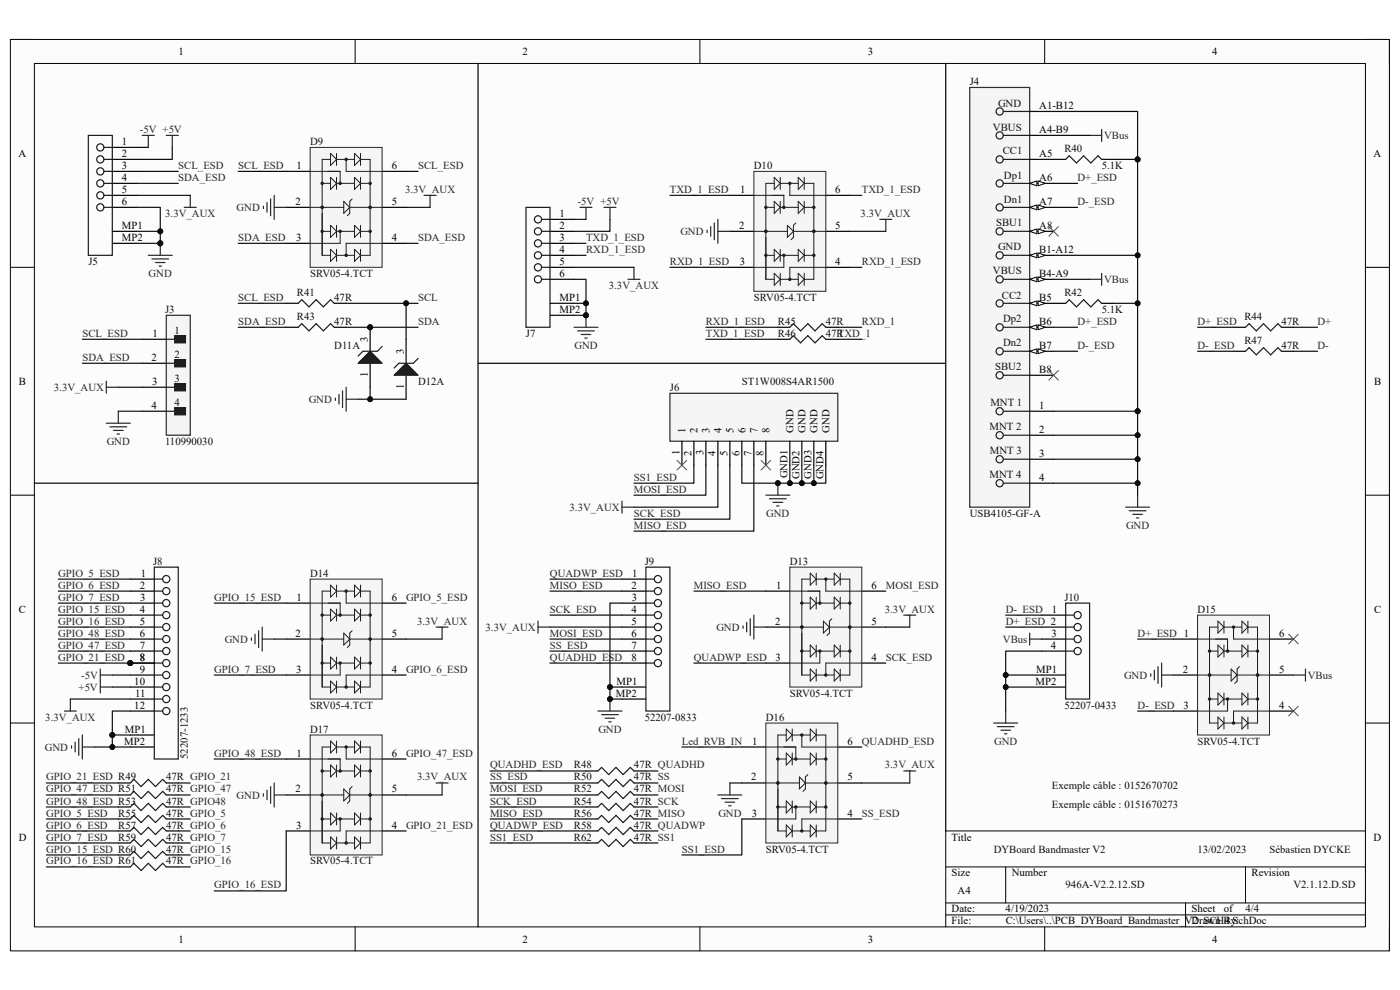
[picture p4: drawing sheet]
<svg xmlns="http://www.w3.org/2000/svg" width="297mm" height="210mm" viewBox="0 0 297 210" stroke-linecap="round" stroke-linejoin="round" font-family="sans-serif">
<defs><g id="words">
<g font-size="2.3">
<text x="37.9" y="11.7">1</text>
<text x="110.9" y="11.7">2</text>
<text x="184.1" y="11.7">3</text>
<text x="257.1" y="11.7">4</text>
<text x="220.5" y="23.1">A1-B12</text>
<text x="220.5" y="28.2">A4-B9</text>
<text x="3.9" y="33.3">A</text>
<text x="25.9" y="30.7">1</text>
<text x="25.9" y="33.3">2</text>
<text x="25.9" y="35.9">3</text>
<text x="62.9" y="35.9">1</text>
<text x="83.1" y="35.9">6</text>
<text x="220.5" y="33.3">A5</text>
<text x="291.4" y="33.3">A</text>
<text x="25.9" y="38.4">4</text>
<text x="25.9" y="40.9">5</text>
<text x="157" y="40.9">1</text>
<text x="177.2" y="40.9">6</text>
<text x="220.5" y="38.4">A6</text>
<text x="25.9" y="43.5">6</text>
<text x="62.7" y="43.5">2</text>
<text x="83.1" y="43.5">5</text>
<text x="118.7" y="46">1</text>
<text x="220.5" y="43.5">A7</text>
<text x="25.9" y="48.6">MP1</text>
<text x="25.9" y="51.1">MP2</text>
<text x="62.8" y="51.1">3</text>
<text x="83.1" y="51.1">4</text>
<text x="118.7" y="48.6">2</text>
<text x="118.7" y="51.1">3</text>
<text x="118.7" y="53.6">4</text>
<text x="156.8" y="48.6">2</text>
<text x="177.2" y="48.6">5</text>
<text x="220.5" y="48.6">A8</text>
<text x="220.5" y="53.6">B1-A12</text>
<text x="118.7" y="56.2">5</text>
<text x="118.7" y="58.7">6</text>
<text x="156.9" y="56.2">3</text>
<text x="177.2" y="56.2">4</text>
<text x="220.5" y="58.7">B4-A9</text>
<text x="118.7" y="63.8">MP1</text>
<text x="220.5" y="63.8">B5</text>
<text x="32.4" y="71.5">1</text>
<text x="118.7" y="66.4">MP2</text>
<text x="220.5" y="68.9">B6</text>
<text x="32.2" y="76.5">2</text>
<text x="78" y="72.5" transform="rotate(-90 78 72.5)">3</text>
<text x="85.6" y="75" transform="rotate(-90 85.6 75)">3</text>
<text x="220.5" y="74">B7</text>
<text x="4" y="81.6">B</text>
<text x="32.3" y="81.6">3</text>
<text x="78" y="80" transform="rotate(-90 78 80)">1</text>
<text x="85.6" y="82.5" transform="rotate(-90 85.6 82.5)">1</text>
<text x="220.5" y="79.1">B8</text>
<text x="291.5" y="81.6">B</text>
<text x="32.2" y="86.7">4</text>
<text x="220.5" y="86.7">1</text>
<text x="145.5" y="91.8" transform="rotate(-90 145.5 91.8)">1</text>
<text x="148" y="91.8" transform="rotate(-90 148 91.8)">2</text>
<text x="150.5" y="91.8" transform="rotate(-90 150.5 91.8)">3</text>
<text x="153.1" y="91.8" transform="rotate(-90 153.1 91.8)">4</text>
<text x="155.6" y="91.8" transform="rotate(-90 155.6 91.8)">5</text>
<text x="158.2" y="91.8" transform="rotate(-90 158.2 91.8)">6</text>
<text x="160.7" y="91.8" transform="rotate(-90 160.7 91.8)">7</text>
<text x="163.2" y="91.8" transform="rotate(-90 163.2 91.8)">8</text>
<text x="168.3" y="91.8" transform="rotate(-90 168.3 91.8)">GND</text>
<text x="170.9" y="91.8" transform="rotate(-90 170.9 91.8)">GND</text>
<text x="173.4" y="91.8" transform="rotate(-90 173.4 91.8)">GND</text>
<text x="176" y="91.8" transform="rotate(-90 176 91.8)">GND</text>
<text x="220.5" y="91.8">2</text>
<text x="144.2" y="96.5" transform="rotate(-90 144.2 96.5)">1</text>
<text x="146.7" y="96.7" transform="rotate(-90 146.7 96.7)">2</text>
<text x="149.3" y="96.6" transform="rotate(-90 149.3 96.6)">3</text>
<text x="151.8" y="96.7" transform="rotate(-90 151.8 96.7)">4</text>
<text x="154.3" y="96.6" transform="rotate(-90 154.3 96.6)">5</text>
<text x="156.9" y="96.7" transform="rotate(-90 156.9 96.7)">6</text>
<text x="159.4" y="96.7" transform="rotate(-90 159.4 96.7)">7</text>
<text x="162" y="96.6" transform="rotate(-90 162 96.6)">8</text>
<text x="167" y="101.5" transform="rotate(-90 167 101.5)">GND1</text>
<text x="169.6" y="101.6" transform="rotate(-90 169.6 101.6)">GND2</text>
<text x="172.2" y="101.6" transform="rotate(-90 172.2 101.6)">GND3</text>
<text x="174.7" y="101.7" transform="rotate(-90 174.7 101.7)">GND4</text>
<text x="220.5" y="96.9">3</text>
<text x="220.5" y="102">4</text>
<text x="29.6" y="124.9">2</text>
<text x="29.8" y="122.3">1</text>
<text x="133.9" y="124.9">2</text>
<text x="134.1" y="122.3">1</text>
<text x="164.7" y="124.9">1</text>
<text x="184.9" y="124.9">6</text>
<text x="4" y="130">C</text>
<text x="29.6" y="130">4</text>
<text x="29.7" y="127.4">3</text>
<text x="62.9" y="127.4">1</text>
<text x="83.1" y="127.4">6</text>
<text x="133.9" y="130">4</text>
<text x="134" y="127.4">3</text>
<text x="223.2" y="130">1</text>
<text x="291.5" y="130">C</text>
<text x="29.6" y="135">6</text>
<text x="29.6" y="137.6">7</text>
<text x="29.7" y="132.5">5</text>
<text x="62.7" y="135">2</text>
<text x="83.1" y="135">5</text>
<text x="133.9" y="135">6</text>
<text x="133.9" y="137.6">7</text>
<text x="134" y="132.5">5</text>
<text x="164.5" y="132.5">2</text>
<text x="184.9" y="132.5">5</text>
<text x="223" y="137.6">4</text>
<text x="223.1" y="135">3</text>
<text x="271.4" y="135">6</text>
<text x="29.6" y="142.7">9</text>
<text x="29.7" y="140.1">8</text>
<text x="62.8" y="142.7">3</text>
<text x="83.1" y="142.7">4</text>
<text x="134" y="140.1">8</text>
<text x="164.5" y="140.1">3</text>
<text x="184.9" y="140.1">4</text>
<text x="219.8" y="142.7">MP1</text>
<text x="251" y="142.7">2</text>
<text x="271.4" y="142.7">5</text>
<text x="28.5" y="145.2">10</text>
<text x="28.7" y="147.8">11</text>
<text x="130.6" y="147.8">MP2</text>
<text x="130.8" y="145.2">MP1</text>
<text x="219.7" y="145.2">MP2</text>
<text x="26.5" y="155.4">MP1</text>
<text x="28.5" y="150.3">12</text>
<text x="251.1" y="150.3">3</text>
<text x="271.4" y="150.3">4</text>
<text x="26.3" y="157.9">MP2</text>
<text x="62.9" y="160.5">1</text>
<text x="83.1" y="160.5">6</text>
<text x="159.6" y="157.9">1</text>
<text x="179.8" y="157.9">6</text>
<text x="159.4" y="165.6">2</text>
<text x="179.8" y="165.6">5</text>
<text x="62.7" y="168.1">2</text>
<text x="83.1" y="168.1">5</text>
<text x="159.5" y="173.2">3</text>
<text x="179.8" y="173.2">4</text>
<text x="4" y="178.3">D</text>
<text x="62.8" y="175.8">3</text>
<text x="83.1" y="175.8">4</text>
<text x="201.9" y="178.3">Title</text>
<text x="291.4" y="178.3">D</text>
<text x="201.9" y="185.9">Size</text>
<text x="214.6" y="185.9">Number</text>
<text x="265.5" y="185.9">Revision</text>
<text x="203.2" y="189.7">A4</text>
<text x="201.9" y="193.5">Date:</text>
<text x="201.9" y="196.1">File:</text>
<text x="213.3" y="193.5">4/19/2023</text>
<text x="213.4" y="196.1">C:\Users\..\PCB_DYBoard_Bandmaster_V2_SCH4.SchDoc</text>
<text x="252.8" y="193.5">Sheet</text>
<text x="252.8" y="196.1">Drawn By:</text>
<text x="259.6" y="193.5">of</text>
<text x="37.9" y="199.9">1</text>
<text x="110.9" y="199.9">2</text>
<text x="184.1" y="199.9">3</text>
<text x="257.1" y="199.9">4</text>
</g>
<g font-size="2.3" fill="#0e0e0e">
<text x="205.7" y="18">J4</text>
<text x="211.8" y="22.6">GND</text>
<text x="210.7" y="27.7">VBUS</text>
<text x="65.8" y="30.7">D9</text>
<text x="159.9" y="35.9">D10</text>
<text x="212.7" y="32.8">CC1</text>
<text x="225.8" y="32.3">R40</text>
<text x="233.7" y="35.9">5.1K</text>
<text x="213" y="37.9">Dp1</text>
<text x="213" y="43">Dn1</text>
<text x="211.3" y="48">SBU1</text>
<text x="211.8" y="53.1">GND</text>
<text x="18.8" y="56.2">J5</text>
<text x="65.8" y="58.7">SRV05-4.TCT</text>
<text x="210.7" y="58.2">VBUS</text>
<text x="63" y="62.8">R41</text>
<text x="70.9" y="63.8">47R</text>
<text x="159.9" y="63.8">SRV05-4.TCT</text>
<text x="212.6" y="63.3">CC2</text>
<text x="225.8" y="62.8">R42</text>
<text x="35" y="66.4">J3</text>
<text x="37" y="71">1</text>
<text x="63" y="67.9">R43</text>
<text x="70.9" y="68.9">47R</text>
<text x="111.6" y="71.5">J7</text>
<text x="165" y="68.9">R45</text>
<text x="165" y="71.5">R46</text>
<text x="175.2" y="68.9">47R</text>
<text x="175.2" y="71.5">47R</text>
<text x="212.8" y="68.4">Dp2</text>
<text x="233.7" y="66.4">5.1K</text>
<text x="264" y="67.9">R44</text>
<text x="271.9" y="68.9">47R</text>
<text x="37" y="76">2</text>
<text x="70.9" y="74">D11A</text>
<text x="212.8" y="73.5">Dn2</text>
<text x="264" y="73">R47</text>
<text x="271.9" y="74">47R</text>
<text x="37" y="81.1">3</text>
<text x="88.7" y="81.6">D12A</text>
<text x="142.1" y="82.9">J6</text>
<text x="157.4" y="81.6">ST1W008S4AR1500</text>
<text x="211.1" y="78.6">SBU2</text>
<text x="37" y="86.2">4</text>
<text x="210.1" y="86.2">MNT 1</text>
<text x="35" y="94.4">110990030</text>
<text x="209.9" y="91.3">MNT 2</text>
<text x="209.9" y="101.5">MNT 4</text>
<text x="210" y="96.4">MNT 3</text>
<text x="205.7" y="109.6">USB4105-GF-A</text>
<text x="32.5" y="119.8">J8</text>
<text x="136.8" y="119.8">J9</text>
<text x="167.6" y="119.8">D13</text>
<text x="65.8" y="122.3">D14</text>
<text x="225.8" y="127.4">J10</text>
<text x="254" y="130">D15</text>
<text x="167.6" y="147.8">SRV05-4.TCT</text>
<text x="65.8" y="150.3">SRV05-4.TCT</text>
<text x="65.8" y="155.4">D17</text>
<text x="136.8" y="152.9">52207-0833</text>
<text x="162.5" y="152.9">D16</text>
<text x="225.8" y="150.3">52207-0433</text>
<text x="39.9" y="161" transform="rotate(-90 39.9 161)">52207-1233</text>
<text x="254" y="157.9">SRV05-4.TCT</text>
<text x="35.3" y="165.6">47R GPIO_21</text>
<text x="121.8" y="163">R48</text>
<text x="121.8" y="165.6">R50</text>
<text x="134.5" y="163">47R QUADHD</text>
<text x="134.5" y="165.6">47R SS</text>
<text x="223.2" y="167.4">Exemple câble : 0152670702</text>
<text x="25.1" y="173.2">R55</text>
<text x="35.3" y="168.1">47R GPIO_47</text>
<text x="35.3" y="170.7">47R GPIO48</text>
<text x="35.3" y="173.2">47R GPIO_5</text>
<text x="121.8" y="168.1">R52</text>
<text x="121.8" y="170.7">R54</text>
<text x="121.8" y="173.2">R56</text>
<text x="134.5" y="168.1">47R MOSI</text>
<text x="134.5" y="170.7">47R SCK</text>
<text x="134.5" y="173.2">47R MISO</text>
<text x="223.2" y="171.4">Exemple câble : 0151670273</text>
<text x="25.1" y="175.8">R57</text>
<text x="25.1" y="178.3">R59</text>
<text x="35.3" y="175.8">47R GPIO_6</text>
<text x="35.3" y="178.3">47R GPIO_7</text>
<text x="121.8" y="175.8">R58</text>
<text x="121.8" y="178.3">R62</text>
<text x="134.5" y="175.8">47R QUADWP</text>
<text x="134.5" y="178.3">47R SS1</text>
<text x="35.3" y="180.8">47R GPIO_15</text>
<text x="35.3" y="183.4">47R GPIO_16</text>
<text x="65.8" y="183.4">SRV05-4.TCT</text>
<text x="162.5" y="180.8">SRV05-4.TCT</text>
<text x="210.8" y="180.8">DYBoard Bandmaster V2</text>
<text x="254" y="180.8">13/02/2023</text>
<text x="269.3" y="180.8">Sébastien DYCKE</text>
<text x="226.1" y="188.5">946A-V2.2.12.SD</text>
<text x="274.4" y="188.5">V2.1.12.D.SD</text>
<text x="264.2" y="193.5">4/4</text>
</g>
<g font-size="2.3" fill="#262626">
<text x="29.7" y="28.2">-5V +5V</text>
<text x="234.2" y="29.5">VBus</text>
<text x="37.8" y="35.9">SCL_ESD</text>
<text x="50.5" y="35.9">SCL_ESD</text>
<text x="88.7" y="35.9">SCL_ESD</text>
<text x="37.8" y="38.4">SDA_ESD</text>
<text x="85.9" y="40.9">3.3V_AUX</text>
<text x="142.1" y="40.9">TXD_1_ESD</text>
<text x="182.8" y="40.9">TXD_1_ESD</text>
<text x="228.6" y="38.4">D+_ESD</text>
<text x="35.1" y="46">3.3V_AUX</text>
<text x="50.2" y="44.7">GND</text>
<text x="122.6" y="43.5">-5V +5V</text>
<text x="182.6" y="46">3.3V_AUX</text>
<text x="228.6" y="43.5">D-_ESD</text>
<text x="50.5" y="51.1">SDA_ESD</text>
<text x="88.7" y="51.1">SDA_ESD</text>
<text x="124.3" y="51.1">TXD_1_ESD</text>
<text x="124.3" y="53.6">RXD_1_ESD</text>
<text x="144.4" y="49.8">GND</text>
<text x="31.5" y="58.7">GND</text>
<text x="142.1" y="56.2">RXD_1_ESD</text>
<text x="182.8" y="56.2">RXD_1_ESD</text>
<text x="234.2" y="60">VBus</text>
<text x="50.5" y="63.8">SCL_ESD</text>
<text x="88.7" y="63.8">SCL</text>
<text x="129.2" y="61.3">3.3V_AUX</text>
<text x="17.5" y="71.5">SCL_ESD</text>
<text x="50.5" y="68.9">SDA_ESD</text>
<text x="88.7" y="68.9">SDA</text>
<text x="149.7" y="71.5">TXD_1_ESD</text>
<text x="149.7" y="68.9">RXD_1_ESD</text>
<text x="177.8" y="71.5">TXD_1</text>
<text x="182.8" y="68.9">RXD_1</text>
<text x="228.6" y="68.9">D+_ESD</text>
<text x="254" y="68.9">D+_ESD</text>
<text x="279.5" y="68.9">D+</text>
<text x="17.5" y="76.5">SDA_ESD</text>
<text x="121.9" y="74">GND</text>
<text x="228.6" y="74">D-_ESD</text>
<text x="254" y="74">D-_ESD</text>
<text x="279.5" y="74">D-</text>
<text x="11.4" y="82.9">3.3V_AUX</text>
<text x="65.5" y="85.4">GND</text>
<text x="22.6" y="94.4">GND</text>
<text x="134.5" y="102">SS1_ESD</text>
<text x="134.5" y="104.5">MOSI_ESD</text>
<text x="120.8" y="108.3">3.3V_AUX</text>
<text x="134.5" y="109.6">SCK_ESD</text>
<text x="134.5" y="112.1">MISO_ESD</text>
<text x="162.6" y="109.6">GND</text>
<text x="238.9" y="112.1">GND</text>
<text x="12.4" y="122.3">GPIO_5_ESD</text>
<text x="12.4" y="124.9">GPIO_6_ESD</text>
<text x="116.7" y="124.9">MISO_ESD</text>
<text x="116.7" y="122.3">QUADWP_ESD</text>
<text x="147.2" y="124.9">MISO_ESD</text>
<text x="187.9" y="124.9">MOSI_ESD</text>
<text x="12.4" y="127.4">GPIO_7_ESD</text>
<text x="12.4" y="130">GPIO_15_ESD</text>
<text x="45.5" y="127.4">GPIO_15_ESD</text>
<text x="86.1" y="127.4">GPIO_5_ESD</text>
<text x="116.7" y="130">SCK_ESD</text>
<text x="187.7" y="130">3.3V_AUX</text>
<text x="213.4" y="130">D-_ESD</text>
<text x="12.4" y="137.6">GPIO_47_ESD</text>
<text x="12.4" y="135">GPIO_48_ESD</text>
<text x="12.4" y="132.5">GPIO_16_ESD</text>
<text x="47.7" y="136.3">GND</text>
<text x="88.5" y="132.5">3.3V_AUX</text>
<text x="103" y="133.8">3.3V_AUX</text>
<text x="116.7" y="137.6">SS_ESD</text>
<text x="116.7" y="135">MOSI_ESD</text>
<text x="152" y="133.8">GND</text>
<text x="212.8" y="136.3">VBus</text>
<text x="213.4" y="132.5">D+_ESD 2</text>
<text x="241.3" y="135">D+_ESD 1</text>
<text x="12.4" y="140.1">GPIO_21_ESD</text>
<text x="17.2" y="144">-5V</text>
<text x="45.5" y="142.7">GPIO_7_ESD</text>
<text x="86.1" y="142.7">GPIO_6_ESD</text>
<text x="116.7" y="140.1">QUADHD_ESD</text>
<text x="147.2" y="140.1">QUADWP_ESD</text>
<text x="187.9" y="140.1">SCK_ESD</text>
<text x="238.5" y="144">GND</text>
<text x="277.5" y="144">VBus</text>
<text x="16.7" y="146.5">+5V</text>
<text x="9.6" y="152.9">3.3V_AUX</text>
<text x="127" y="155.4">GND</text>
<text x="241.3" y="150.3">D-_ESD</text>
<text x="9.5" y="159.2">GND</text>
<text x="45.5" y="160.5">GPIO_48_ESD</text>
<text x="86.1" y="160.5">GPIO_47_ESD</text>
<text x="144.7" y="157.9">Led_RVB_IN</text>
<text x="182.8" y="157.9">QUADHD_ESD</text>
<text x="210.9" y="157.9">GND</text>
<text x="9.8" y="165.6">GPIO_21_ESD R49</text>
<text x="88.5" y="165.6">3.3V_AUX</text>
<text x="104" y="163">QUADHD_ESD</text>
<text x="104" y="165.6">SS_ESD</text>
<text x="187.7" y="163">3.3V_AUX</text>
<text x="9.8" y="168.1">GPIO_47_ESD R51</text>
<text x="9.8" y="170.7">GPIO_48_ESD R53</text>
<text x="9.8" y="173.2">GPIO_5_ESD</text>
<text x="50.2" y="169.4">GND</text>
<text x="104" y="168.1">MOSI_ESD</text>
<text x="104" y="170.7">SCK_ESD</text>
<text x="104" y="173.2">MISO_ESD</text>
<text x="152.4" y="173.2">GND</text>
<text x="182.8" y="173.2">SS_ESD</text>
<text x="9.8" y="175.8">GPIO_6_ESD</text>
<text x="9.8" y="178.3">GPIO_7_ESD</text>
<text x="86.1" y="175.8">GPIO_21_ESD</text>
<text x="104" y="175.8">QUADWP_ESD</text>
<text x="104" y="178.3">SS1_ESD</text>
<text x="9.8" y="180.8">GPIO_15_ESD R60</text>
<text x="9.8" y="183.4">GPIO_16_ESD R61</text>
<text x="144.7" y="180.8">SS1_ESD</text>
<text x="45.5" y="188.5">GPIO_16_ESD</text>
</g>
</g></defs>
<path d="M2.2 8.4h292.6v193.3h-292.6z" fill-rule="evenodd" fill="#fcfcfc"/>
<path d="M2.2 8.4h292.6v193.3h-292.6z" fill="none" stroke="#000" stroke-width=".21"/>
<path d="M7.3 13.5h282.4v183.1h-282.4z" fill-rule="evenodd" fill="#fcfcfc"/>
<g fill="none" stroke="#000" stroke-width=".21">
<path d="M2.2 8.4h5.1M7.3 13.5h282.4v183.1h-282.4zM75.3 8.4v5.1M148.5 8.4v5.1M221.6 8.4v5.1M289.7 8.4h5.1v5.1M2.2 56.7h5.1M289.7 56.7h5.1M2.2 105h5.1M289.7 105.1h5.1M2.2 153.4h5.1M289.7 153.4h5.1"/>
<path d="M289.7 176.3h-89.1v20.3M75.3 196.6v5.1M148.5 196.6v5.1M200.6 183.9h89.1M200.6 191.5h89.1M200.6 194.1h89.1M213.4 183.9v7.6M221.6 196.6v5.1M251.5 191.5v5.1M264.2 183.9v7.6M294.8 196.6v5.1"/>
</g>
<g fill="none" stroke="#1c1c1c" stroke-width=".25">
<path d="M18.7 28.7h5.1v25.5h-5.1zM22 38.9h1.8M22 36.4h1.8M22 33.8h1.8M22 31.3h1.8M22 44h1.8M22 41.4h1.8"/>
<circle cx="21.3" cy="36.4" r=".76"/>
<circle cx="21.3" cy="31.3" r=".76"/>
<circle cx="21.3" cy="33.8" r=".76"/>
<circle cx="21.3" cy="38.9" r=".76"/>
<circle cx="21.3" cy="44" r=".76"/>
<circle cx="21.3" cy="41.4" r=".76"/>
</g>
<path d="M23.8 31.3h5.1M23.8 33.8h5.1M23.8 36.4h5.1M23.8 38.9h5.1M23.8 49.1h5.1M23.8 51.6h5.1M23.8 41.4h5.1M23.8 44h5.1" fill="none" stroke="#000" stroke-width=".25"/>
<path d="M31.5 54.2h5M32.2 54.9h3.6M33 55.7h2M33.7 56.5h.6M34 51.6v2.6" fill="none" stroke="#262626" stroke-width=".25"/>
<circle cx="34" cy="51.6" r=".51" fill="#0e0e0e"/>
<circle cx="34" cy="51.6" r=".51" fill="none" stroke="#0e0e0e" stroke-width=".21"/>
<path d="M30.2 28.7h2.5M31.5 28.7v2.6M121.8 69.4h5.1M122.5 70.2h3.6M123.3 71h2M124.1 71.7h.5M124.3 66.9v2.5" fill="none" stroke="#262626" stroke-width=".25"/>
<g fill="none" stroke="#1c1c1c" stroke-width=".25">
<path d="M111.6 44h5.1v25.4h-5.1zM114.9 54.2h1.8M114.9 51.6h1.8M114.9 49.1h1.8M114.9 46.5h1.8M114.9 59.3h1.8M114.9 56.7h1.8"/>
<circle cx="114.1" cy="46.5" r=".76"/>
<circle cx="114.1" cy="51.6" r=".76"/>
<circle cx="114.1" cy="59.3" r=".76"/>
<circle cx="114.1" cy="54.2" r=".76"/>
<circle cx="114.1" cy="49.1" r=".76"/>
<circle cx="114.1" cy="56.7" r=".76"/>
</g>
<path d="M116.7 46.5h5.1M116.7 49.1h5.1M116.7 51.6h5.1M116.7 54.2h5.1M116.7 56.7h5.1M116.7 59.3h5.1M116.7 64.3h5.1M116.7 66.9h5.1" fill="none" stroke="#000" stroke-width=".25"/>
<circle cx="124.3" cy="66.9" r=".51" fill="#0e0e0e"/>
<circle cx="124.3" cy="66.9" r=".51" fill="none" stroke="#0e0e0e" stroke-width=".21"/>
<g fill="none" stroke="#262626" stroke-width=".25">
<path d="M35.3 28.7h2.5M36.5 28.7v2.6M22.6 89.8h5M23.3 90.5h3.6M24.1 91.3h2M24.8 92.1h.6M25.1 87.2v2.6M218.5 134.3v2.5M218.5 135.6h2.5M15.2 158.2v.5M15.9 157.5v2M16.7 156.7v3.5"/>
<path d="M17.5 155.9v5.1M17.5 158.5h2.5M21.3 141.9v5.1M21.3 145.7h2.5M21.3 143.2h2.5M126.9 150.8h5M127.6 151.6h3.6M128.4 152.4h2M129.1 153.1h.6M129.4 148.3v2.5"/>
</g>
<circle cx="129.4" cy="148.3" r=".51" fill="#0e0e0e"/>
<circle cx="129.4" cy="148.3" r=".51" fill="none" stroke="#0e0e0e" stroke-width=".21"/>
<path d="M123 44h2.6M124.3 44v2.5M128.1 44h2.6M129.4 44v2.5" fill="none" stroke="#262626" stroke-width=".25"/>
<path d="M205.7 18.6h12.8v89h-12.8z" fill-rule="evenodd" fill="#f5f5f5"/>
<path d="M205.7 18.6h12.8v89h-12.8z" fill="none" stroke="#262626" stroke-width=".25"/>
<g fill="none" stroke="#1c1c1c" stroke-width=".25">
<path d="M212.9 23.6h5.6M212.9 28.7h5.6M212.9 33.8h5.6M212.9 38.9h5.6M212.9 44h5.6M212.9 49.1h5.6M212.9 54.2h5.6M212.9 59.3h5.6M212.9 64.3h5.6M212.9 69.4h5.6M212.9 74.5h5.6M212.9 79.6h5.6"/>
<path d="M212.9 87.2h5.6M212.9 92.3h5.6M212.9 97.4h5.6M212.9 102.5h5.6"/>
<circle cx="212.1" cy="23.6" r=".76"/>
<circle cx="212.1" cy="33.8" r=".76"/>
<circle cx="212.1" cy="38.9" r=".76"/>
<circle cx="212.1" cy="28.7" r=".76"/>
<circle cx="212.1" cy="54.2" r=".76"/>
<circle cx="212.1" cy="59.3" r=".76"/>
<circle cx="212.1" cy="49.1" r=".76"/>
<circle cx="212.1" cy="44" r=".76"/>
<circle cx="212.1" cy="74.5" r=".76"/>
<circle cx="212.1" cy="64.3" r=".76"/>
<circle cx="212.1" cy="79.6" r=".76"/>
<circle cx="212.1" cy="69.4" r=".76"/>
<circle cx="212.1" cy="92.3" r=".76"/>
<circle cx="212.1" cy="87.2" r=".76"/>
<circle cx="212.1" cy="97.4" r=".76"/>
<circle cx="212.1" cy="102.5" r=".76"/>
</g>
<path d="M218.5 23.6h5M218.5 28.7h5M218.5 33.8h5M218.5 38.9h5M218.5 87.2h5M218.5 92.3h5M218.5 97.4h5M218.5 102.5h5" fill="none" stroke="#000" stroke-width=".25"/>
<path d="M218.5 38.9l1.5-.5v1z" fill="#fbfbfb"/>
<path d="M218.5 38.9l1.5-.5v1z" fill="none" stroke="#000" stroke-width=".21"/>
<path d="M220.2 38.4l1.6 .5-1.6 .5z" fill="#fbfbfb"/>
<path d="M220.2 38.4l1.6 .5-1.6 .5z" fill="none" stroke="#000" stroke-width=".21"/>
<path d="M218.5 44h5" fill="none" stroke="#000" stroke-width=".25"/>
<path d="M218.5 44l1.5-.5v1z" fill="#fbfbfb"/>
<path d="M218.5 44l1.5-.5v1z" fill="none" stroke="#000" stroke-width=".21"/>
<path d="M220.2 43.5l1.6 .5-1.6 .5z" fill="#fbfbfb"/>
<path d="M220.2 43.5l1.6 .5-1.6 .5z" fill="none" stroke="#000" stroke-width=".21"/>
<path d="M218.5 49.1h5" fill="none" stroke="#000" stroke-width=".25"/>
<path d="M218.5 49.1l1.5-.5v1z" fill="#fbfbfb"/>
<path d="M218.5 49.1l1.5-.5v1z" fill="none" stroke="#000" stroke-width=".21"/>
<path d="M220.2 48.6l1.6 .5-1.6 .5z" fill="#fbfbfb"/>
<path d="M220.2 48.6l1.6 .5-1.6 .5z" fill="none" stroke="#000" stroke-width=".21"/>
<path d="M218.5 54.2h5" fill="none" stroke="#000" stroke-width=".25"/>
<path d="M218.5 54.2l1.5-.5v1z" fill="#fbfbfb"/>
<path d="M218.5 54.2l1.5-.5v1z" fill="none" stroke="#000" stroke-width=".21"/>
<path d="M220.2 53.7l1.6 .5-1.6 .5z" fill="#fbfbfb"/>
<path d="M220.2 53.7l1.6 .5-1.6 .5z" fill="none" stroke="#000" stroke-width=".21"/>
<path d="M218.5 59.3h5" fill="none" stroke="#000" stroke-width=".25"/>
<path d="M218.5 59.3l1.5-.6v1.1z" fill="#fbfbfb"/>
<path d="M218.5 59.3l1.5-.6v1.1z" fill="none" stroke="#000" stroke-width=".21"/>
<path d="M220.2 58.7l1.6 .6-1.6 .5z" fill="#fbfbfb"/>
<path d="M220.2 58.7l1.6 .6-1.6 .5z" fill="none" stroke="#000" stroke-width=".21"/>
<path d="M218.5 64.3h5" fill="none" stroke="#000" stroke-width=".25"/>
<path d="M218.5 64.3l1.5-.5v1.1z" fill="#fbfbfb"/>
<path d="M218.5 64.3l1.5-.5v1.1z" fill="none" stroke="#000" stroke-width=".21"/>
<path d="M220.2 63.8l1.6 .5-1.6 .6z" fill="#fbfbfb"/>
<path d="M220.2 63.8l1.6 .5-1.6 .6z" fill="none" stroke="#000" stroke-width=".21"/>
<path d="M218.5 69.4h5" fill="none" stroke="#000" stroke-width=".25"/>
<path d="M218.5 69.4l1.5-.5v1z" fill="#fbfbfb"/>
<path d="M218.5 69.4l1.5-.5v1z" fill="none" stroke="#000" stroke-width=".21"/>
<path d="M220.2 68.9l1.6 .5-1.6 .5z" fill="#fbfbfb"/>
<path d="M220.2 68.9l1.6 .5-1.6 .5z" fill="none" stroke="#000" stroke-width=".21"/>
<path d="M218.5 74.5h5" fill="none" stroke="#000" stroke-width=".25"/>
<path d="M218.5 74.5l1.5-.5v1z" fill="#fbfbfb"/>
<path d="M218.5 74.5l1.5-.5v1z" fill="none" stroke="#000" stroke-width=".21"/>
<path d="M220.2 74l1.6 .5-1.6 .5z" fill="#fbfbfb"/>
<path d="M220.2 74l1.6 .5-1.6 .5z" fill="none" stroke="#000" stroke-width=".21"/>
<path d="M223.5 33.8h2.6M233.7 33.8h2.6M218.5 79.6h5M223.5 64.3h2.6M233.7 64.3h2.6M249 135.6h5.1M269.3 135.6h5.1M249 143.2h5.1M249 150.8h5.1M269.3 143.2h5.1M269.3 150.8h5.1" fill="none" stroke="#000" stroke-width=".25"/>
<path d="M226.1 33.8l.7-.7 1.6 1.5 1.5-1.5 1.5 1.5 1.5-1.5 .8 .7M226.1 64.3l.7-.7 1.6 1.5 1.5-1.5 1.5 1.5 1.5-1.5 .8 .7" fill="none" stroke="#1c1c1c" stroke-width=".25"/>
<path d="M231.2 28.7h2.5M233.7 27.5v2.5M231.2 59.3h2.5M233.7 58v2.5M238.8 107.6h5.1M239.6 108.4h3.5M240.3 109.1h2.1M241.1 109.9h.5M241.3 105.1v2.5" fill="none" stroke="#262626" stroke-width=".25"/>
<path d="M222.5 48.1l2 2M224.5 48.1l-2 2M222.5 78.6l2 2M224.5 78.6l-2 2" fill="none" stroke="#4c4c4c" stroke-width=".21"/>
<path d="M254.1 130.5h15.2v25.4h-15.2z" fill-rule="evenodd" fill="#f5f5f5"/>
<path d="M254.1 130.5h15.2v25.4h-15.2z" fill="none" stroke="#262626" stroke-width=".21"/>
<path d="M258.4 131.8l1.3 1.2-1.3 1.3zM259.7 131.8v2.5M259.7 133h3.8M261.7 133v2.6h7.6M263.5 131.8l1.2 1.2-1.2 1.3zM264.7 131.8v2.5" fill="none" stroke="#1c1c1c" stroke-width=".21"/>
<circle cx="261.7" cy="133" r=".26" fill="#1c1c1c"/>
<g fill="none" stroke="#1c1c1c" stroke-width=".21">
<path d="M256.6 138.1h1.8M256.6 135.6h3.8M258.4 136.8l1.3 1.3-1.3 1.3zM258.4 133h-1.8v20.4M259.7 136.8v2.6M259.7 138.1h3.8M263.5 136.8l1.2 1.3-1.2 1.3zM264.7 136.8v2.6M258.4 147l1.3 1.3-1.3 1.3zM258.4 152.1l1.3 1.3-1.3 1.3zM259.7 147v2.6M259.7 152.1v2.6"/>
<path d="M259.7 148.3h3.8M259.7 153.4h3.8M263.5 147l1.2 1.3-1.2 1.3zM263.5 152.1l1.2 1.3-1.2 1.3zM264.7 147v2.6M264.7 152.1v2.6"/>
<circle cx="261.7" cy="133" r=".26"/>
</g>
<circle cx="256.6" cy="138.1" r=".26" fill="#1c1c1c"/>
<g fill="none" stroke="#1c1c1c" stroke-width=".21">
<path d="M256.6 148.3h1.8"/>
<circle cx="256.6" cy="138.1" r=".26"/>
</g>
<circle cx="256.6" cy="148.3" r=".26" fill="#1c1c1c"/>
<g fill="none" stroke="#1c1c1c" stroke-width=".21">
<path d="M254.1 135.6h2.5M264.7 138.1h2.1"/>
<circle cx="256.6" cy="148.3" r=".26"/>
</g>
<circle cx="266.8" cy="138.1" r=".26" fill="#1c1c1c"/>
<g fill="none" stroke="#1c1c1c" stroke-width=".21">
<path d="M264.7 148.3h2.1"/>
<circle cx="266.8" cy="138.1" r=".26"/>
</g>
<circle cx="266.8" cy="148.3" r=".26" fill="#1c1c1c"/>
<g fill="none" stroke="#1c1c1c" stroke-width=".21">
<path d="M261.2 141.9l1.3 1.3-1.3 1.3zM264.7 153.4h2.1M266.8 143.2h2.5"/>
<circle cx="266.8" cy="148.3" r=".26"/>
</g>
<circle cx="266.8" cy="143.2" r=".26" fill="#1c1c1c"/>
<g fill="none" stroke="#1c1c1c" stroke-width=".21">
<path d="M263 141.4l-.5 .5v2.6l-.6 .5M269.3 150.8h-7.6v2.6"/>
<circle cx="266.8" cy="143.2" r=".26"/>
</g>
<circle cx="261.7" cy="153.4" r=".26" fill="#1c1c1c"/>
<g fill="none" stroke="#1c1c1c" stroke-width=".21">
<path d="M260.4 148.3v2.5h-6.3"/>
<circle cx="261.7" cy="153.4" r=".26"/>
</g>
<circle cx="260.4" cy="148.3" r=".26" fill="#1c1c1c"/>
<g fill="none" stroke="#1c1c1c" stroke-width=".21">
<path d="M264.7 133h2.1v20.4M254.1 143.2h2.5M256.6 153.4h1.8"/>
<circle cx="260.4" cy="148.3" r=".26"/>
</g>
<circle cx="256.6" cy="143.2" r=".26" fill="#1c1c1c"/>
<g fill="none" stroke="#1c1c1c" stroke-width=".21">
<path d="M260.4 135.6v2.5"/>
<circle cx="256.6" cy="143.2" r=".26"/>
</g>
<circle cx="260.4" cy="138.1" r=".26" fill="#1c1c1c"/>
<g fill="none" stroke="#1c1c1c" stroke-width=".21">
<path d="M262.5 143.2h4.3"/>
<circle cx="260.4" cy="138.1" r=".26"/>
</g>
<circle cx="266.8" cy="143.2" r=".26" fill="#1c1c1c"/>
<g fill="none" stroke="#1c1c1c" stroke-width=".21">
<path d="M256.6 143.2h4.6"/>
<circle cx="266.8" cy="143.2" r=".26"/>
</g>
<circle cx="256.6" cy="143.2" r=".26" fill="#1c1c1c"/>
<circle cx="256.6" cy="143.2" r=".26" fill="none" stroke="#1c1c1c" stroke-width=".21"/>
<path d="M244.1 142.9v.6M244.9 142.2v2M245.7 141.4v3.6M246.4 143.2h2.6M246.4 140.7v5.1M274.4 143.2h2.6M277 141.9v2.6" fill="none" stroke="#262626" stroke-width=".25"/>
<path d="M60.7 36.4h5.1M81.1 36.4h5.1M60.7 44h5.1M60.7 51.6h5.1M81.1 44h5.1M81.1 51.6h5.1" fill="none" stroke="#000" stroke-width=".25"/>
<path d="M65.8 31.3h15.3v25.4h-15.3z" fill-rule="evenodd" fill="#f5f5f5"/>
<path d="M65.8 31.3h15.3v25.4h-15.3z" fill="none" stroke="#262626" stroke-width=".21"/>
<path d="M70.1 32.5l1.3 1.3-1.3 1.3zM71.4 32.5v2.6M71.4 33.8h3.8M73.4 33.8v2.6h7.7M75.2 32.5l1.3 1.3-1.3 1.3zM76.5 32.5v2.6" fill="none" stroke="#1c1c1c" stroke-width=".21"/>
<circle cx="73.4" cy="33.8" r=".26" fill="#1c1c1c"/>
<g fill="none" stroke="#1c1c1c" stroke-width=".21">
<path d="M68.3 38.9h1.8M68.3 36.4h3.9M70.1 37.6l1.3 1.3-1.3 1.3zM70.1 33.8h-1.8v20.4M71.4 37.6v2.6M71.4 38.9h3.8M75.2 37.6l1.3 1.3-1.3 1.3zM76.5 37.6v2.6M70.1 47.8l1.3 1.3-1.3 1.2zM70.1 52.9l1.3 1.3-1.3 1.2zM71.4 47.8v2.5M71.4 52.9v2.5"/>
<path d="M71.4 49.1h3.8M71.4 54.2h3.8M75.2 47.8l1.3 1.3-1.3 1.2zM75.2 52.9l1.3 1.3-1.3 1.2zM76.5 47.8v2.5M76.5 52.9v2.5"/>
<circle cx="73.4" cy="33.8" r=".26"/>
</g>
<circle cx="68.3" cy="38.9" r=".26" fill="#1c1c1c"/>
<g fill="none" stroke="#1c1c1c" stroke-width=".21">
<path d="M68.3 49.1h1.8"/>
<circle cx="68.3" cy="38.9" r=".26"/>
</g>
<circle cx="68.3" cy="49.1" r=".26" fill="#1c1c1c"/>
<g fill="none" stroke="#1c1c1c" stroke-width=".21">
<path d="M65.8 36.4h2.5M76.5 38.9h2"/>
<circle cx="68.3" cy="49.1" r=".26"/>
</g>
<circle cx="78.5" cy="38.9" r=".26" fill="#1c1c1c"/>
<g fill="none" stroke="#1c1c1c" stroke-width=".21">
<path d="M76.5 49.1h2"/>
<circle cx="78.5" cy="38.9" r=".26"/>
</g>
<circle cx="78.5" cy="49.1" r=".26" fill="#1c1c1c"/>
<g fill="none" stroke="#1c1c1c" stroke-width=".21">
<path d="M72.9 42.7l1.3 1.3-1.3 1.3zM76.5 54.2h2M78.5 44h2.6"/>
<circle cx="78.5" cy="49.1" r=".26"/>
</g>
<circle cx="78.5" cy="44" r=".26" fill="#1c1c1c"/>
<g fill="none" stroke="#1c1c1c" stroke-width=".21">
<path d="M74.7 42.2l-.5 .5v2.6l-.5 .5M81.1 51.6h-7.7v2.6"/>
<circle cx="78.5" cy="44" r=".26"/>
</g>
<circle cx="73.4" cy="54.2" r=".26" fill="#1c1c1c"/>
<g fill="none" stroke="#1c1c1c" stroke-width=".21">
<path d="M72.2 49.1v2.5h-6.4"/>
<circle cx="73.4" cy="54.2" r=".26"/>
</g>
<circle cx="72.2" cy="49.1" r=".26" fill="#1c1c1c"/>
<g fill="none" stroke="#1c1c1c" stroke-width=".21">
<path d="M76.5 33.8h2v20.4M65.8 44h2.5M68.3 54.2h1.8"/>
<circle cx="72.2" cy="49.1" r=".26"/>
</g>
<circle cx="68.3" cy="44" r=".26" fill="#1c1c1c"/>
<g fill="none" stroke="#1c1c1c" stroke-width=".21">
<path d="M72.2 36.4v2.5"/>
<circle cx="68.3" cy="44" r=".26"/>
</g>
<circle cx="72.2" cy="38.9" r=".26" fill="#1c1c1c"/>
<g fill="none" stroke="#1c1c1c" stroke-width=".21">
<path d="M74.2 44h4.3"/>
<circle cx="72.2" cy="38.9" r=".26"/>
</g>
<circle cx="78.5" cy="44" r=".26" fill="#1c1c1c"/>
<g fill="none" stroke="#1c1c1c" stroke-width=".21">
<path d="M68.3 44h4.6"/>
<circle cx="78.5" cy="44" r=".26"/>
</g>
<circle cx="68.3" cy="44" r=".26" fill="#1c1c1c"/>
<circle cx="68.3" cy="44" r=".26" fill="none" stroke="#1c1c1c" stroke-width=".21"/>
<path d="M55.9 43.7v.5M56.6 43v2M57.4 42.2v3.6M58.2 41.4v5.1M58.2 44h2.5" fill="none" stroke="#262626" stroke-width=".25"/>
<path d="M154.8 41.4h5.1M154.8 49.1h5.1M154.8 56.7h5.1M175.2 41.4h5.1M175.2 49.1h5.1M175.2 56.7h5.1" fill="none" stroke="#000" stroke-width=".25"/>
<path d="M159.9 36.4h15.3v25.4h-15.3z" fill-rule="evenodd" fill="#f5f5f5"/>
<path d="M159.9 36.4h15.3v25.4h-15.3z" fill="none" stroke="#262626" stroke-width=".21"/>
<path d="M164.3 37.6l1.2 1.3-1.2 1.3zM165.5 37.6v2.6M165.5 38.9h3.8M167.6 38.9v2.5h7.6M169.3 37.6l1.3 1.3-1.3 1.3zM170.6 37.6v2.6" fill="none" stroke="#1c1c1c" stroke-width=".21"/>
<circle cx="167.6" cy="38.9" r=".26" fill="#1c1c1c"/>
<g fill="none" stroke="#1c1c1c" stroke-width=".21">
<path d="M164.3 38.9h-1.8v20.4M162.5 44h1.8M162.5 41.4h3.8M164.3 42.7l1.2 1.3-1.2 1.3zM164.3 52.9l1.2 1.3-1.2 1.2zM164.3 58l1.2 1.3-1.2 1.2zM165.5 42.7v2.6M165.5 52.9v2.5M165.5 58v2.5M165.5 44h3.8M165.5 54.2h3.8M165.5 59.3h3.8"/>
<path d="M169.3 42.7l1.3 1.3-1.3 1.3zM169.3 52.9l1.3 1.3-1.3 1.2zM169.3 58l1.3 1.3-1.3 1.2zM170.6 42.7v2.6M170.6 52.9v2.5M170.6 58v2.5"/>
<circle cx="167.6" cy="38.9" r=".26"/>
</g>
<circle cx="162.5" cy="44" r=".26" fill="#1c1c1c"/>
<g fill="none" stroke="#1c1c1c" stroke-width=".21">
<path d="M162.5 54.2h1.8"/>
<circle cx="162.5" cy="44" r=".26"/>
</g>
<circle cx="162.5" cy="54.2" r=".26" fill="#1c1c1c"/>
<g fill="none" stroke="#1c1c1c" stroke-width=".21">
<path d="M159.9 41.4h2.6M170.6 44h2.1"/>
<circle cx="162.5" cy="54.2" r=".26"/>
</g>
<circle cx="172.7" cy="44" r=".26" fill="#1c1c1c"/>
<g fill="none" stroke="#1c1c1c" stroke-width=".21">
<path d="M170.6 54.2h2.1"/>
<circle cx="172.7" cy="44" r=".26"/>
</g>
<circle cx="172.7" cy="54.2" r=".26" fill="#1c1c1c"/>
<g fill="none" stroke="#1c1c1c" stroke-width=".21">
<path d="M167.1 47.8l1.2 1.3-1.2 1.3zM170.6 59.3h2.1M172.7 49.1h2.5"/>
<circle cx="172.7" cy="54.2" r=".26"/>
</g>
<circle cx="172.7" cy="49.1" r=".26" fill="#1c1c1c"/>
<g fill="none" stroke="#1c1c1c" stroke-width=".21">
<path d="M168.8 47.3l-.5 .5v2.6l-.5 .5M175.2 56.7h-7.6v2.6"/>
<circle cx="172.7" cy="49.1" r=".26"/>
</g>
<circle cx="167.6" cy="59.3" r=".26" fill="#1c1c1c"/>
<g fill="none" stroke="#1c1c1c" stroke-width=".21">
<path d="M166.3 54.2v2.5h-6.4"/>
<circle cx="167.6" cy="59.3" r=".26"/>
</g>
<circle cx="166.3" cy="54.2" r=".26" fill="#1c1c1c"/>
<g fill="none" stroke="#1c1c1c" stroke-width=".21">
<path d="M170.6 38.9h2.1v20.4M159.9 49.1h2.6M162.5 59.3h1.8"/>
<circle cx="166.3" cy="54.2" r=".26"/>
</g>
<circle cx="162.5" cy="49.1" r=".26" fill="#1c1c1c"/>
<g fill="none" stroke="#1c1c1c" stroke-width=".21">
<path d="M166.3 41.4v2.6"/>
<circle cx="162.5" cy="49.1" r=".26"/>
</g>
<circle cx="166.3" cy="44" r=".26" fill="#1c1c1c"/>
<g fill="none" stroke="#1c1c1c" stroke-width=".21">
<path d="M168.3 49.1h4.4"/>
<circle cx="166.3" cy="44" r=".26"/>
</g>
<circle cx="172.7" cy="49.1" r=".26" fill="#1c1c1c"/>
<g fill="none" stroke="#1c1c1c" stroke-width=".21">
<path d="M162.5 49.1h4.6"/>
<circle cx="172.7" cy="49.1" r=".26"/>
</g>
<circle cx="162.5" cy="49.1" r=".26" fill="#1c1c1c"/>
<circle cx="162.5" cy="49.1" r=".26" fill="none" stroke="#1c1c1c" stroke-width=".21"/>
<path d="M150 48.8v.5M150.8 48.1v2M151.5 47.3v3.6M152.3 46.5v5.1M152.3 49.1h2.5" fill="none" stroke="#262626" stroke-width=".25"/>
<path d="M60.7 127.9h5.1M60.7 135.6h5.1M81.1 127.9h5.1M81.1 135.6h5.1M60.7 143.2h5.1M81.1 143.2h5.1" fill="none" stroke="#000" stroke-width=".25"/>
<path d="M65.8 122.9h15.3v25.4h-15.3z" fill-rule="evenodd" fill="#f5f5f5"/>
<path d="M65.8 122.9h15.3v25.4h-15.3z" fill="none" stroke="#262626" stroke-width=".21"/>
<path d="M70.1 124.1l1.3 1.3-1.3 1.3zM71.4 124.1v2.6M71.4 125.4h3.8M73.4 125.4v2.5h7.7M75.2 124.1l1.3 1.3-1.3 1.3zM76.5 124.1v2.6" fill="none" stroke="#1c1c1c" stroke-width=".21"/>
<circle cx="73.4" cy="125.4" r=".26" fill="#1c1c1c"/>
<g fill="none" stroke="#1c1c1c" stroke-width=".21">
<path d="M68.3 130.5h1.8M68.3 127.9h3.9M70.1 129.2l1.3 1.3-1.3 1.3zM70.1 139.4l1.3 1.3-1.3 1.2zM70.1 125.4h-1.8v20.3M71.4 129.2v2.6M71.4 139.4v2.5M71.4 130.5h3.8M75.2 129.2l1.3 1.3-1.3 1.3zM75.2 139.4l1.3 1.3-1.3 1.2zM76.5 129.2v2.6M76.5 139.4v2.5"/>
<path d="M70.1 144.5l1.3 1.2-1.3 1.3zM71.4 144.5v2.5M71.4 140.7h3.8M71.4 145.7h3.8M75.2 144.5l1.3 1.2-1.3 1.3zM76.5 144.5v2.5"/>
<circle cx="73.4" cy="125.4" r=".26"/>
</g>
<circle cx="68.3" cy="130.5" r=".26" fill="#1c1c1c"/>
<g fill="none" stroke="#1c1c1c" stroke-width=".21">
<path d="M68.3 140.7h1.8"/>
<circle cx="68.3" cy="130.5" r=".26"/>
</g>
<circle cx="68.3" cy="140.7" r=".26" fill="#1c1c1c"/>
<g fill="none" stroke="#1c1c1c" stroke-width=".21">
<path d="M65.8 127.9h2.5M76.5 130.5h2"/>
<circle cx="68.3" cy="140.7" r=".26"/>
</g>
<circle cx="78.5" cy="130.5" r=".26" fill="#1c1c1c"/>
<g fill="none" stroke="#1c1c1c" stroke-width=".21">
<path d="M76.5 140.7h2"/>
<circle cx="78.5" cy="130.5" r=".26"/>
</g>
<circle cx="78.5" cy="140.7" r=".26" fill="#1c1c1c"/>
<g fill="none" stroke="#1c1c1c" stroke-width=".21">
<path d="M72.9 134.3l1.3 1.3-1.3 1.2zM78.5 135.6h2.6M76.5 145.7h2"/>
<circle cx="78.5" cy="140.7" r=".26"/>
</g>
<circle cx="78.5" cy="135.6" r=".26" fill="#1c1c1c"/>
<g fill="none" stroke="#1c1c1c" stroke-width=".21">
<path d="M74.7 133.8l-.5 .5v2.5l-.5 .6M81.1 143.2h-7.7v2.5"/>
<circle cx="78.5" cy="135.6" r=".26"/>
</g>
<circle cx="73.4" cy="145.7" r=".26" fill="#1c1c1c"/>
<g fill="none" stroke="#1c1c1c" stroke-width=".21">
<path d="M72.2 140.7v2.5h-6.4"/>
<circle cx="73.4" cy="145.7" r=".26"/>
</g>
<circle cx="72.2" cy="140.7" r=".26" fill="#1c1c1c"/>
<g fill="none" stroke="#1c1c1c" stroke-width=".21">
<path d="M65.8 135.6h2.5M76.5 125.4h2v20.3M68.3 145.7h1.8"/>
<circle cx="72.2" cy="140.7" r=".26"/>
</g>
<circle cx="68.3" cy="135.6" r=".26" fill="#1c1c1c"/>
<g fill="none" stroke="#1c1c1c" stroke-width=".21">
<path d="M72.2 127.9v2.6"/>
<circle cx="68.3" cy="135.6" r=".26"/>
</g>
<circle cx="72.2" cy="130.5" r=".26" fill="#1c1c1c"/>
<g fill="none" stroke="#1c1c1c" stroke-width=".21">
<path d="M74.2 135.6h4.3"/>
<circle cx="72.2" cy="130.5" r=".26"/>
</g>
<circle cx="78.5" cy="135.6" r=".26" fill="#1c1c1c"/>
<g fill="none" stroke="#1c1c1c" stroke-width=".21">
<path d="M68.3 135.6h4.6"/>
<circle cx="78.5" cy="135.6" r=".26"/>
</g>
<circle cx="68.3" cy="135.6" r=".26" fill="#1c1c1c"/>
<circle cx="68.3" cy="135.6" r=".26" fill="none" stroke="#1c1c1c" stroke-width=".21"/>
<path d="M60.7 161h5.1M60.7 168.6h5.1M60.7 176.3h5.1M81.1 161h5.1M81.1 168.6h5.1M81.1 176.3h5.1" fill="none" stroke="#000" stroke-width=".25"/>
<path d="M65.8 155.9h15.3v25.5h-15.3z" fill-rule="evenodd" fill="#f5f5f5"/>
<path d="M65.8 155.9h15.3v25.5h-15.3z" fill="none" stroke="#262626" stroke-width=".21"/>
<path d="M70.1 157.2l1.3 1.3-1.3 1.2zM71.4 157.2v2.5M71.4 158.5h3.8M73.4 158.5v2.5h7.7M75.2 157.2l1.3 1.3-1.3 1.2zM76.5 157.2v2.5" fill="none" stroke="#1c1c1c" stroke-width=".21"/>
<circle cx="73.4" cy="158.5" r=".26" fill="#1c1c1c"/>
<g fill="none" stroke="#1c1c1c" stroke-width=".21">
<path d="M70.1 158.5h-1.8v20.3M68.3 163.6h1.8M68.3 161h3.9M70.1 162.3l1.3 1.3-1.3 1.2zM70.1 172.5l1.3 1.2-1.3 1.3zM70.1 177.5l1.3 1.3-1.3 1.3zM71.4 162.3v2.5M71.4 163.6h3.8M71.4 172.5v2.5M71.4 177.5v2.6M71.4 173.7h3.8M71.4 178.8h3.8"/>
<path d="M75.2 162.3l1.3 1.3-1.3 1.2zM75.2 172.5l1.3 1.2-1.3 1.3zM75.2 177.5l1.3 1.3-1.3 1.3zM76.5 162.3v2.5M76.5 172.5v2.5M76.5 177.5v2.6"/>
<circle cx="73.4" cy="158.5" r=".26"/>
</g>
<circle cx="68.3" cy="163.6" r=".26" fill="#1c1c1c"/>
<g fill="none" stroke="#1c1c1c" stroke-width=".21">
<path d="M68.3 173.7h1.8"/>
<circle cx="68.3" cy="163.6" r=".26"/>
</g>
<circle cx="68.3" cy="173.7" r=".26" fill="#1c1c1c"/>
<g fill="none" stroke="#1c1c1c" stroke-width=".21">
<path d="M65.8 161h2.5M76.5 163.6h2"/>
<circle cx="68.3" cy="173.7" r=".26"/>
</g>
<circle cx="78.5" cy="163.6" r=".26" fill="#1c1c1c"/>
<g fill="none" stroke="#1c1c1c" stroke-width=".21">
<path d="M76.5 173.7h2"/>
<circle cx="78.5" cy="163.6" r=".26"/>
</g>
<circle cx="78.5" cy="173.7" r=".26" fill="#1c1c1c"/>
<g fill="none" stroke="#1c1c1c" stroke-width=".21">
<path d="M72.9 167.4l1.3 1.2-1.3 1.3zM76.5 178.8h2M78.5 168.6h2.6"/>
<circle cx="78.5" cy="173.7" r=".26"/>
</g>
<circle cx="78.5" cy="168.6" r=".26" fill="#1c1c1c"/>
<g fill="none" stroke="#1c1c1c" stroke-width=".21">
<path d="M74.7 166.9l-.5 .5v2.5l-.5 .5M81.1 176.3h-7.7v2.5"/>
<circle cx="78.5" cy="168.6" r=".26"/>
</g>
<circle cx="73.4" cy="178.8" r=".26" fill="#1c1c1c"/>
<g fill="none" stroke="#1c1c1c" stroke-width=".21">
<path d="M72.2 173.7v2.6h-6.4"/>
<circle cx="73.4" cy="178.8" r=".26"/>
</g>
<circle cx="72.2" cy="173.7" r=".26" fill="#1c1c1c"/>
<g fill="none" stroke="#1c1c1c" stroke-width=".21">
<path d="M76.5 158.5h2v20.3M65.8 168.6h2.5M68.3 178.8h1.8"/>
<circle cx="72.2" cy="173.7" r=".26"/>
</g>
<circle cx="68.3" cy="168.6" r=".26" fill="#1c1c1c"/>
<g fill="none" stroke="#1c1c1c" stroke-width=".21">
<path d="M72.2 161v2.6"/>
<circle cx="68.3" cy="168.6" r=".26"/>
</g>
<circle cx="72.2" cy="163.6" r=".26" fill="#1c1c1c"/>
<g fill="none" stroke="#1c1c1c" stroke-width=".21">
<path d="M74.2 168.6h4.3"/>
<circle cx="72.2" cy="163.6" r=".26"/>
</g>
<circle cx="78.5" cy="168.6" r=".26" fill="#1c1c1c"/>
<g fill="none" stroke="#1c1c1c" stroke-width=".21">
<path d="M68.3 168.6h4.6"/>
<circle cx="78.5" cy="168.6" r=".26"/>
</g>
<circle cx="68.3" cy="168.6" r=".26" fill="#1c1c1c"/>
<circle cx="68.3" cy="168.6" r=".26" fill="none" stroke="#1c1c1c" stroke-width=".21"/>
<path d="M162.5 125.4h5.1M162.5 133h5.1M182.8 125.4h5.1M182.8 133h5.1M162.5 140.7h5.1M182.8 140.7h5.1" fill="none" stroke="#000" stroke-width=".25"/>
<path d="M167.6 120.3h15.2v25.5h-15.2z" fill-rule="evenodd" fill="#f5f5f5"/>
<path d="M167.6 120.3h15.2v25.5h-15.2z" fill="none" stroke="#262626" stroke-width=".21"/>
<path d="M171.9 121.6l1.3 1.3-1.3 1.2zM173.2 121.6v2.5M173.2 122.9h3.8M175.2 122.9v2.5h7.6M177 121.6l1.3 1.3-1.3 1.2zM178.3 121.6v2.5" fill="none" stroke="#1c1c1c" stroke-width=".21"/>
<circle cx="175.2" cy="122.9" r=".26" fill="#1c1c1c"/>
<g fill="none" stroke="#1c1c1c" stroke-width=".21">
<path d="M170.1 127.9h1.8M170.1 125.4h3.8M171.9 126.7l1.3 1.2-1.3 1.3zM171.9 136.8l1.3 1.3-1.3 1.3zM171.9 122.9h-1.8v20.3M173.2 126.7v2.5M173.2 136.8v2.6M173.2 127.9h3.8M173.2 138.1h3.8M177 126.7l1.3 1.2-1.3 1.3zM177 136.8l1.3 1.3-1.3 1.3zM178.3 126.7v2.5"/>
<path d="M178.3 136.8v2.6M171.9 141.9l1.3 1.3-1.3 1.3zM173.2 141.9v2.6M173.2 143.2h3.8M177 141.9l1.3 1.3-1.3 1.3zM178.3 141.9v2.6"/>
<circle cx="175.2" cy="122.9" r=".26"/>
</g>
<circle cx="170.1" cy="127.9" r=".26" fill="#1c1c1c"/>
<g fill="none" stroke="#1c1c1c" stroke-width=".21">
<path d="M170.1 138.1h1.8"/>
<circle cx="170.1" cy="127.9" r=".26"/>
</g>
<circle cx="170.1" cy="138.1" r=".26" fill="#1c1c1c"/>
<g fill="none" stroke="#1c1c1c" stroke-width=".21">
<path d="M167.6 125.4h2.5M178.3 127.9h2"/>
<circle cx="170.1" cy="138.1" r=".26"/>
</g>
<circle cx="180.3" cy="127.9" r=".26" fill="#1c1c1c"/>
<g fill="none" stroke="#1c1c1c" stroke-width=".21">
<path d="M178.3 138.1h2"/>
<circle cx="180.3" cy="127.9" r=".26"/>
</g>
<circle cx="180.3" cy="138.1" r=".26" fill="#1c1c1c"/>
<g fill="none" stroke="#1c1c1c" stroke-width=".21">
<path d="M174.7 131.8l1.3 1.2-1.3 1.3zM180.3 133h2.5M178.3 143.2h2"/>
<circle cx="180.3" cy="138.1" r=".26"/>
</g>
<circle cx="180.3" cy="133" r=".26" fill="#1c1c1c"/>
<g fill="none" stroke="#1c1c1c" stroke-width=".21">
<path d="M176.5 131.3l-.5 .5v2.5l-.5 .5M182.8 140.7h-7.6v2.5"/>
<circle cx="180.3" cy="133" r=".26"/>
</g>
<circle cx="175.2" cy="143.2" r=".26" fill="#1c1c1c"/>
<g fill="none" stroke="#1c1c1c" stroke-width=".21">
<path d="M173.9 138.1v2.6h-6.3"/>
<circle cx="175.2" cy="143.2" r=".26"/>
</g>
<circle cx="173.9" cy="138.1" r=".26" fill="#1c1c1c"/>
<g fill="none" stroke="#1c1c1c" stroke-width=".21">
<path d="M167.6 133h2.5M178.3 122.9h2v20.3M170.1 143.2h1.8"/>
<circle cx="173.9" cy="138.1" r=".26"/>
</g>
<circle cx="170.1" cy="133" r=".26" fill="#1c1c1c"/>
<g fill="none" stroke="#1c1c1c" stroke-width=".21">
<path d="M173.9 125.4v2.5"/>
<circle cx="170.1" cy="133" r=".26"/>
</g>
<circle cx="173.9" cy="127.9" r=".26" fill="#1c1c1c"/>
<g fill="none" stroke="#1c1c1c" stroke-width=".21">
<path d="M176 133h4.3"/>
<circle cx="173.9" cy="127.9" r=".26"/>
</g>
<circle cx="180.3" cy="133" r=".26" fill="#1c1c1c"/>
<g fill="none" stroke="#1c1c1c" stroke-width=".21">
<path d="M170.1 133h4.6"/>
<circle cx="180.3" cy="133" r=".26"/>
</g>
<circle cx="170.1" cy="133" r=".26" fill="#1c1c1c"/>
<circle cx="170.1" cy="133" r=".26" fill="none" stroke="#1c1c1c" stroke-width=".21"/>
<path d="M157.4 158.5h5.1M177.7 158.5h5.1M157.4 166.1h5.1M157.4 173.7h5.1M177.7 166.1h5.1M177.7 173.7h5.1" fill="none" stroke="#000" stroke-width=".25"/>
<path d="M162.5 153.4h15.2v25.4h-15.2z" fill-rule="evenodd" fill="#f5f5f5"/>
<path d="M162.5 153.4h15.2v25.4h-15.2z" fill="none" stroke="#262626" stroke-width=".21"/>
<path d="M166.8 154.7l1.3 1.2-1.3 1.3zM168.1 154.7v2.5M168.1 155.9h3.8M170.1 155.9v2.6h7.6M171.9 154.7l1.3 1.2-1.3 1.3zM173.2 154.7v2.5" fill="none" stroke="#1c1c1c" stroke-width=".21"/>
<circle cx="170.1" cy="155.9" r=".26" fill="#1c1c1c"/>
<g fill="none" stroke="#1c1c1c" stroke-width=".21">
<path d="M165 158.5h3.8M166.8 159.7l1.3 1.3-1.3 1.3zM166.8 155.9h-1.8v20.4M168.1 159.7v2.6M171.9 159.7l1.3 1.3-1.3 1.3zM173.2 159.7v2.6M165 161h1.8M166.8 169.9l1.3 1.3-1.3 1.3zM166.8 175l1.3 1.3-1.3 1.2zM168.1 169.9v2.6M168.1 175v2.5M168.1 161h3.8"/>
<path d="M168.1 171.2h3.8M168.1 176.3h3.8M171.9 169.9l1.3 1.3-1.3 1.3zM171.9 175l1.3 1.3-1.3 1.2zM173.2 169.9v2.6M173.2 175v2.5"/>
<circle cx="170.1" cy="155.9" r=".26"/>
</g>
<circle cx="165" cy="161" r=".26" fill="#1c1c1c"/>
<g fill="none" stroke="#1c1c1c" stroke-width=".21">
<path d="M165 171.2h1.8"/>
<circle cx="165" cy="161" r=".26"/>
</g>
<circle cx="165" cy="171.2" r=".26" fill="#1c1c1c"/>
<g fill="none" stroke="#1c1c1c" stroke-width=".21">
<path d="M162.5 158.5h2.5M173.2 161h2"/>
<circle cx="165" cy="171.2" r=".26"/>
</g>
<circle cx="175.2" cy="161" r=".26" fill="#1c1c1c"/>
<g fill="none" stroke="#1c1c1c" stroke-width=".21">
<path d="M173.2 171.2h2"/>
<circle cx="175.2" cy="161" r=".26"/>
</g>
<circle cx="175.2" cy="171.2" r=".26" fill="#1c1c1c"/>
<g fill="none" stroke="#1c1c1c" stroke-width=".21">
<path d="M169.6 164.8l1.3 1.3-1.3 1.3zM173.2 176.3h2M175.2 166.1h2.5"/>
<circle cx="175.2" cy="171.2" r=".26"/>
</g>
<circle cx="175.2" cy="166.1" r=".26" fill="#1c1c1c"/>
<g fill="none" stroke="#1c1c1c" stroke-width=".21">
<path d="M171.4 164.3l-.5 .5v2.6l-.5 .5M177.7 173.7h-7.6v2.6"/>
<circle cx="175.2" cy="166.1" r=".26"/>
</g>
<circle cx="170.1" cy="176.3" r=".26" fill="#1c1c1c"/>
<g fill="none" stroke="#1c1c1c" stroke-width=".21">
<path d="M168.8 171.2v2.5h-6.3"/>
<circle cx="170.1" cy="176.3" r=".26"/>
</g>
<circle cx="168.8" cy="171.2" r=".26" fill="#1c1c1c"/>
<g fill="none" stroke="#1c1c1c" stroke-width=".21">
<path d="M173.2 155.9h2v20.4M162.5 166.1h2.5M165 176.3h1.8"/>
<circle cx="168.8" cy="171.2" r=".26"/>
</g>
<circle cx="165" cy="166.1" r=".26" fill="#1c1c1c"/>
<g fill="none" stroke="#1c1c1c" stroke-width=".21">
<path d="M168.8 158.5v2.5"/>
<circle cx="165" cy="166.1" r=".26"/>
</g>
<circle cx="168.8" cy="161" r=".26" fill="#1c1c1c"/>
<g fill="none" stroke="#1c1c1c" stroke-width=".21">
<path d="M170.9 166.1h4.3"/>
<circle cx="168.8" cy="161" r=".26"/>
</g>
<circle cx="175.2" cy="166.1" r=".26" fill="#1c1c1c"/>
<g fill="none" stroke="#1c1c1c" stroke-width=".21">
<path d="M165 166.1h4.6"/>
<circle cx="175.2" cy="166.1" r=".26"/>
</g>
<circle cx="165" cy="166.1" r=".26" fill="#1c1c1c"/>
<circle cx="165" cy="166.1" r=".26" fill="none" stroke="#1c1c1c" stroke-width=".21"/>
<g fill="none" stroke="#262626" stroke-width=".25">
<path d="M39.1 44h2.5M40.4 41.4v2.6M90 41.4h2.5M91.2 41.4v2.6M133.2 59.3h2.6M134.5 56.7v2.6M186.6 46.5h2.6M187.9 46.5v2.6M22.6 80.9v2.5M22.6 82.1h2.5M53.3 135.3v.5M54.1 134.6v2"/>
<path d="M54.9 133.8v3.6M55.6 133v5.1M55.6 135.6h2.6M92.5 133h2.6M93.8 133v2.6M114.1 133h2.6M114.1 131.8v2.5M157.6 132.8v.5M158.4 132v2M159.2 131.2v3.6M159.9 130.5v5.1M159.9 133h2.6"/>
<path d="M191.7 130.5h2.6M193 130.5v2.5M13.7 150.8h2.5M14.9 148.3v2.5M55.9 168.4v.5M56.6 167.6v2.1M57.4 166.9v3.5M58.2 166.1v5.1M58.2 168.6h2.5M92.5 166.1h2.6M93.8 166.1v2.5M152.3 168.6h5.1"/>
<path d="M153.1 169.4h3.5M153.8 170.2h2.1M154.6 170.9h.5M154.8 166.1v2.5M191.7 163.6h2.6M193 163.6v2.5"/>
</g>
<g fill="none" stroke="#000" stroke-width=".25">
<path d="M101.4 13.5v183.1M200.6 13.5v162.8M60.7 64.3h2.6M60.7 69.4h2.6M70.9 64.3h2.5M70.9 69.4h2.5M165 69.4h2.6M165 72h2.6M175.2 69.4h2.5M175.2 72h2.5M261.7 69.4h2.5M261.7 74.5h2.5"/>
<path d="M271.9 69.4h2.5M271.9 74.5h2.5M7.3 102.5h94.1M25.1 168.6h2.5M25.1 166.1h2.5M25.1 171.2h2.5M25.1 173.7h2.5M25.1 176.3h2.5M25.1 178.8h2.5M35.3 168.6h2.5M35.3 166.1h2.5M35.3 171.2h2.5"/>
<path d="M35.3 173.7h2.5M35.3 176.3h2.5M35.3 178.8h2.5M124.3 163.6h2.6M124.3 168.6h2.6M124.3 166.1h2.6M124.3 171.2h2.6M124.3 173.7h2.6M124.3 176.3h2.6M134.5 163.6h2.5M134.5 168.6h2.5M134.5 166.1h2.5"/>
<path d="M134.5 171.2h2.5M134.5 173.7h2.5M134.5 176.3h2.5M25.1 181.4h2.5M25.1 183.9h2.5M35.3 181.4h2.5M35.3 183.9h2.5"/>
</g>
<g fill="none" stroke="#1c1c1c" stroke-width=".25">
<path d="M63.3 64.3l.7-.7 1.5 1.5 1.6-1.5 1.5 1.5 1.5-1.5 .8 .7M63.3 69.4l.7-.7 1.5 1.5 1.6-1.5 1.5 1.5 1.5-1.5 .8 .7M167.6 69.4l.7-.7 1.6 1.5 1.5-1.5 1.5 1.5M167.6 72l.7-.8 1.6 1.5 1.5-1.5 1.5 1.5 1.5-1.5 .8 .8M175.2 69.4l-.8-.7-1.5 1.5M264.2 69.4l.8-.7 1.5 1.5 1.6-1.5 1.5 1.5 1.5-1.5 .8 .7M264.2 74.5l.8-.7 1.5 1.5 1.6-1.5 1.5 1.5 1.5-1.5 .8 .7M27.6 168.6l.8-.7 1.5 1.5 1.6-1.5 1.5 1.5 1.5-1.5 .8 .7M27.6 171.2l.8-.8 1.5 1.6 1.6-1.6 1.5 1.6 1.5-1.6 .8 .8M27.6 173.7l.8-.7 1.5 1.5 1.6-1.5 1.5 1.5 1.5-1.5 .8 .7M27.6 176.3l.8-.8 1.5 1.5 1.6-1.5 1.5 1.5 1.5-1.5 .8 .8M27.6 178.8l.8-.7 1.5 1.5 1.6-1.5 1.5 1.5 1.5-1.5 .8 .7"/>
<path d="M27.6 166.1l.8-.8 1.5 1.6 1.6-1.6 1.5 1.6 1.5-1.6 .8 .8M126.9 163.6l.7-.8 1.5 1.5 1.6-1.5 1.5 1.5 1.5-1.5 .8 .8M126.9 168.6l.7-.7 1.5 1.5 1.6-1.5 1.5 1.5 1.5-1.5 .8 .7M126.9 166.1l.7-.8 1.5 1.6 1.6-1.6 1.5 1.6 1.5-1.6 .8 .8M126.9 171.2l.7-.8 1.5 1.6 1.6-1.6 1.5 1.6 1.5-1.6 .8 .8M126.9 173.7l.7-.7 1.5 1.5 1.6-1.5 1.5 1.5 1.5-1.5 .8 .7M126.9 176.3l.7-.8 1.5 1.5 1.6-1.5 1.5 1.5 1.5-1.5 .8 .8M27.6 181.4l.8-.8 1.5 1.5 1.6-1.5 1.5 1.5 1.5-1.5 .8 .8M27.6 183.9l.8-.8 1.5 1.6 1.6-1.6 1.5 1.6 1.5-1.6 .8 .8"/>
</g>
<circle cx="78.5" cy="69.4" r=".51" fill="#0e0e0e"/>
<circle cx="78.5" cy="69.4" r=".51" fill="none" stroke="#0e0e0e" stroke-width=".21"/>
<path d="M78.5 69.4v5.1M78.5 77.1v5" fill="none" stroke="#000" stroke-width=".25"/>
<circle cx="78.5" cy="69.4" r=".51" fill="#0e0e0e"/>
<circle cx="78.5" cy="69.4" r=".51" fill="none" stroke="#0e0e0e" stroke-width=".21"/>
<path d="M76 77.1l2.5-2.6 2.6 2.6z" fill="#1c1c1c"/>
<path d="M76 77.1l2.5-2.6 2.6 2.6zM81.1 73.5l-1.1 1h-3l-1 1" fill="none" stroke="#1c1c1c" stroke-width=".25"/>
<path d="M86.2 72v5.1M86.2 79.6v5.1" fill="none" stroke="#000" stroke-width=".25"/>
<path d="M83.6 79.6l2.6-2.5 2.5 2.5z" fill="#1c1c1c"/>
<path d="M83.6 79.6l2.6-2.5 2.5 2.5zM88.7 76l-1 1.1h-3.1l-1 1" fill="none" stroke="#1c1c1c" stroke-width=".25"/>
<path d="M71.1 84.4v.5M71.9 83.7v2M72.7 82.9v3.6M73.4 84.7h2.6M73.4 82.1v5.1M210.8 153.4h5.1M211.6 154.1h3.5M212.3 154.9h2.1M213.1 155.7h.5M213.4 150.8v2.6" fill="none" stroke="#262626" stroke-width=".25"/>
<path d="M35.3 66.9h5.1v25.4h-5.1z" fill-rule="evenodd" fill="#f5f5f5"/>
<path d="M35.3 66.9h5.1v25.4h-5.1z" fill="none" stroke="#262626" stroke-width=".25"/>
<path d="M37.1 71.2h2.2v1.5h-2.2z" fill-rule="evenodd" fill="#1c1c1c"/>
<path d="M35.3 72h1.8M37.1 71.2h2.2v1.5h-2.2z" fill="none" stroke="#1c1c1c" stroke-width=".25"/>
<path d="M37.1 76.3h2.2v1.5h-2.2z" fill-rule="evenodd" fill="#1c1c1c"/>
<path d="M35.3 77.1h1.8M37.1 76.3h2.2v1.5h-2.2z" fill="none" stroke="#1c1c1c" stroke-width=".25"/>
<path d="M37.1 81.4h2.2v1.5h-2.2z" fill-rule="evenodd" fill="#1c1c1c"/>
<path d="M35.3 82.1h1.8M37.1 81.4h2.2v1.5h-2.2z" fill="none" stroke="#1c1c1c" stroke-width=".25"/>
<path d="M37.1 86.5h2.2v1.5h-2.2z" fill-rule="evenodd" fill="#1c1c1c"/>
<path d="M35.3 87.2h1.8M37.1 86.5h2.2v1.5h-2.2z" fill="none" stroke="#1c1c1c" stroke-width=".25"/>
<path d="M30.2 72h5.1M30.2 77.1h5.1M101.4 77.1h99.2M30.2 82.1h5.1M30.2 87.2h5.1" fill="none" stroke="#000" stroke-width=".25"/>
<path d="M142.1 83.4h35.6v10.2h-35.6z" fill-rule="evenodd" fill="#f5f5f5"/>
<path d="M142.1 83.4h35.6v10.2h-35.6zM162.5 105h5.1M163.2 105.8h3.6M164 106.6h2M164.8 107.3h.5M165 102.5v2.5" fill="none" stroke="#262626" stroke-width=".25"/>
<path d="M144.7 93.6v5.1M147.2 93.6v5.1M149.8 93.6v5.1M152.3 93.6v5.1M154.8 93.6v5.1M157.4 93.6v5.1M159.9 93.6v5.1M162.5 93.6v5.1M167.6 93.6v5.1M170.1 93.6v5.1M172.7 93.6v5.1M175.2 93.6v5.1" fill="none" stroke="#000" stroke-width=".25"/>
<path d="M143.6 97.7l2.1 2M145.7 97.7l-2.1 2M161.5 97.7l2 2M163.5 97.7l-2 2" fill="none" stroke="#4c4c4c" stroke-width=".21"/>
<circle cx="165" cy="102.5" r=".51" fill="#0e0e0e"/>
<circle cx="165" cy="102.5" r=".51" fill="none" stroke="#0e0e0e" stroke-width=".21"/>
<path d="M131.9 106.3v2.6M131.9 107.6h2.6" fill="none" stroke="#262626" stroke-width=".25"/>
<g fill="none" stroke="#000" stroke-width=".25">
<path d="M131.9 122.9h5.1M131.9 125.4h5.1M131.9 127.9h5.1M131.9 130.5h5.1M131.9 133h5.1M131.9 135.6h5.1M131.9 138.1h5.1M221 130.5h5.1M221 133h5.1M221 135.6h5.1M221 138.1h5.1M131.9 145.7h5.1"/>
<path d="M131.9 148.3h5.1M131.9 140.7h5.1M221 145.8h5.1M221 143.2h5.1M124.3 178.8h2.6M134.5 178.8h2.5"/>
</g>
<g fill="none" stroke="#1c1c1c" stroke-width=".25">
<path d="M137 120.3h5.1v30.5h-5.1zM137 130.5h1.8M137 127.9h1.8M137 125.4h1.8M137 122.9h1.8M137 135.6h1.8M137 133h1.8M137 138.1h1.8M226.1 127.9h5.1v20.4h-5.1zM226.1 130.5h1.8M226.1 135.6h1.8M226.1 133h1.8"/>
<path d="M226.1 138.1h1.8M137 140.7h1.8M126.9 178.8l.7-.7 1.5 1.5 1.6-1.5 1.5 1.5 1.5-1.5 .8 .7"/>
<circle cx="139.6" cy="122.9" r=".76"/>
<circle cx="139.6" cy="130.5" r=".76"/>
<circle cx="139.6" cy="133" r=".76"/>
<circle cx="139.6" cy="127.9" r=".76"/>
<circle cx="139.6" cy="125.4" r=".76"/>
<circle cx="139.6" cy="135.6" r=".76"/>
<circle cx="139.6" cy="138.1" r=".76"/>
<circle cx="228.6" cy="138.1" r=".76"/>
<circle cx="228.6" cy="135.6" r=".76"/>
<circle cx="228.6" cy="130.5" r=".76"/>
<circle cx="228.6" cy="133" r=".76"/>
<circle cx="139.6" cy="140.7" r=".76"/>
</g>
<circle cx="27.6" cy="140.7" r=".51" fill="#0e0e0e"/>
<circle cx="27.6" cy="140.7" r=".51" fill="none" stroke="#0e0e0e" stroke-width=".21"/>
<circle cx="27.6" cy="140.7" r=".51" fill="#0e0e0e"/>
<circle cx="27.6" cy="140.7" r=".51" fill="none" stroke="#0e0e0e" stroke-width=".21"/>
<g fill="none" stroke="#1c1c1c" stroke-width=".25">
<path d="M32.7 120.3h5.1v40.7h-5.1zM32.7 130.5h1.8M32.7 127.9h1.8M32.7 125.4h1.8M32.7 122.9h1.8M32.7 135.6h1.8M32.7 133h1.8"/>
<circle cx="35.3" cy="125.4" r=".76"/>
<circle cx="35.3" cy="130.5" r=".76"/>
<circle cx="35.3" cy="133" r=".76"/>
<circle cx="35.3" cy="127.9" r=".76"/>
<circle cx="35.3" cy="122.9" r=".76"/>
<circle cx="35.3" cy="135.6" r=".76"/>
<circle cx="35.3" cy="138.1" r=".76"/>
<circle cx="35.3" cy="140.7" r=".76"/>
<circle cx="35.3" cy="145.7" r=".76"/>
<circle cx="35.3" cy="143.2" r=".76"/>
<circle cx="35.3" cy="148.3" r=".76"/>
<circle cx="35.3" cy="150.8" r=".76"/>
</g>
<path d="M27.6 122.9h5.1M27.6 125.4h5.1M27.6 127.9h5.1M27.6 130.5h5.1M27.6 133h5.1M27.6 135.6h5.1M27.6 138.1h5.1M27.6 155.9h5.1M27.6 158.5h5.1M27.6 140.7h5.1" fill="none" stroke="#000" stroke-width=".25"/>
<circle cx="27.6" cy="140.7" r=".51" fill="#0e0e0e"/>
<circle cx="27.6" cy="140.7" r=".51" fill="none" stroke="#0e0e0e" stroke-width=".21"/>
<path d="M32.7 138.1h1.8M32.7 140.7h1.8" fill="none" stroke="#1c1c1c" stroke-width=".25"/>
<path d="M27.6 140.7h5.1" fill="none" stroke="#000" stroke-width=".25"/>
<circle cx="27.6" cy="140.7" r=".51" fill="#0e0e0e"/>
<circle cx="27.6" cy="140.7" r=".51" fill="none" stroke="#0e0e0e" stroke-width=".21"/>
<path d="M27.6 143.2h5.1M27.6 145.7h5.1M27.6 148.3h5.1M27.6 150.8h5.1" fill="none" stroke="#000" stroke-width=".25"/>
<path d="M32.7 143.2h1.8M32.7 145.7h1.8M32.7 148.3h1.8M32.7 150.8h1.8" fill="none" stroke="#1c1c1c" stroke-width=".25"/>
<path d="M28.9 51.6h5.1" fill="none" stroke="#0e0e0e" stroke-width=".25"/>
<circle cx="34" cy="51.6" r=".51" fill="#0e0e0e"/>
<circle cx="34" cy="51.6" r=".51" fill="none" stroke="#0e0e0e" stroke-width=".21"/>
<path d="M28.9 49.1h5.1v2.5" fill="none" stroke="#0e0e0e" stroke-width=".25"/>
<circle cx="34" cy="49.1" r=".51" fill="#0e0e0e"/>
<circle cx="34" cy="49.1" r=".51" fill="none" stroke="#0e0e0e" stroke-width=".21"/>
<circle cx="34" cy="51.6" r=".51" fill="#0e0e0e"/>
<circle cx="34" cy="51.6" r=".51" fill="none" stroke="#0e0e0e" stroke-width=".21"/>
<path d="M28.9 44h5.1v5.1" fill="none" stroke="#0e0e0e" stroke-width=".25"/>
<circle cx="34" cy="49.1" r=".51" fill="#0e0e0e"/>
<circle cx="34" cy="49.1" r=".51" fill="none" stroke="#0e0e0e" stroke-width=".21"/>
<path d="M28.9 31.3h2.6M36.5 31.3v2.5h-7.6M17.5 72h12.7M25.1 87.2h5.1M20 158.5h3.8" fill="none" stroke="#0e0e0e" stroke-width=".25"/>
<circle cx="23.8" cy="158.5" r=".51" fill="#0e0e0e"/>
<circle cx="23.8" cy="158.5" r=".51" fill="none" stroke="#0e0e0e" stroke-width=".21"/>
<path d="M23.8 155.9h3.8" fill="none" stroke="#0e0e0e" stroke-width=".25"/>
<circle cx="23.8" cy="155.9" r=".51" fill="#0e0e0e"/>
<circle cx="23.8" cy="155.9" r=".51" fill="none" stroke="#0e0e0e" stroke-width=".21"/>
<path d="M23.8 155.9v2.6h3.8" fill="none" stroke="#0e0e0e" stroke-width=".25"/>
<circle cx="23.8" cy="155.9" r=".51" fill="#0e0e0e"/>
<circle cx="23.8" cy="155.9" r=".51" fill="none" stroke="#0e0e0e" stroke-width=".21"/>
<circle cx="23.8" cy="158.5" r=".51" fill="#0e0e0e"/>
<circle cx="23.8" cy="158.5" r=".51" fill="none" stroke="#0e0e0e" stroke-width=".21"/>
<path d="M27.6 150.8h-3.8v5.1" fill="none" stroke="#0e0e0e" stroke-width=".25"/>
<circle cx="23.8" cy="155.9" r=".51" fill="#0e0e0e"/>
<circle cx="23.8" cy="155.9" r=".51" fill="none" stroke="#0e0e0e" stroke-width=".21"/>
<path d="M28.9 36.4h8.9M28.9 38.9h8.9M121.8 46.5h2.5M121.8 51.6h2.5M121.8 54.2h2.5M129.4 46.5v2.6h-7.6M121.8 64.3h2.5M213.4 133h7.6M23.8 145.7h3.8M23.8 143.2h3.8" fill="none" stroke="#0e0e0e" stroke-width=".25"/>
<circle cx="124.3" cy="64.3" r=".51" fill="#0e0e0e"/>
<circle cx="124.3" cy="64.3" r=".51" fill="none" stroke="#0e0e0e" stroke-width=".21"/>
<path d="M121.8 66.9h2.5" fill="none" stroke="#0e0e0e" stroke-width=".25"/>
<circle cx="124.3" cy="66.9" r=".51" fill="#0e0e0e"/>
<circle cx="124.3" cy="66.9" r=".51" fill="none" stroke="#0e0e0e" stroke-width=".21"/>
<path d="M223.5 102.5h17.8" fill="none" stroke="#0e0e0e" stroke-width=".25"/>
<circle cx="241.3" cy="102.5" r=".51" fill="#0e0e0e"/>
<circle cx="241.3" cy="102.5" r=".51" fill="none" stroke="#0e0e0e" stroke-width=".21"/>
<path d="M223.5 97.4h17.8" fill="none" stroke="#0e0e0e" stroke-width=".25"/>
<circle cx="241.3" cy="97.4" r=".51" fill="#0e0e0e"/>
<circle cx="241.3" cy="97.4" r=".51" fill="none" stroke="#0e0e0e" stroke-width=".21"/>
<path d="M223.5 92.3h17.8" fill="none" stroke="#0e0e0e" stroke-width=".25"/>
<circle cx="241.3" cy="92.3" r=".51" fill="#0e0e0e"/>
<circle cx="241.3" cy="92.3" r=".51" fill="none" stroke="#0e0e0e" stroke-width=".21"/>
<path d="M223.5 87.2h17.8" fill="none" stroke="#0e0e0e" stroke-width=".25"/>
<circle cx="241.3" cy="87.2" r=".51" fill="#0e0e0e"/>
<circle cx="241.3" cy="87.2" r=".51" fill="none" stroke="#0e0e0e" stroke-width=".21"/>
<path d="M223.5 28.7h7.7M236.3 33.8h5" fill="none" stroke="#0e0e0e" stroke-width=".25"/>
<circle cx="241.3" cy="33.8" r=".51" fill="#0e0e0e"/>
<circle cx="241.3" cy="33.8" r=".51" fill="none" stroke="#0e0e0e" stroke-width=".21"/>
<path d="M223.5 23.6h17.8v10.2" fill="none" stroke="#0e0e0e" stroke-width=".25"/>
<circle cx="241.3" cy="33.8" r=".51" fill="#0e0e0e"/>
<circle cx="241.3" cy="33.8" r=".51" fill="none" stroke="#0e0e0e" stroke-width=".21"/>
<path d="M223.5 38.9h5.1M223.5 44h5.1M223.5 54.2h17.8M223.5 69.4h5.1M223.5 74.5h5.1" fill="none" stroke="#0e0e0e" stroke-width=".25"/>
<circle cx="241.3" cy="54.2" r=".51" fill="#0e0e0e"/>
<circle cx="241.3" cy="54.2" r=".51" fill="none" stroke="#0e0e0e" stroke-width=".21"/>
<path d="M236.3 64.3h5v22.9" fill="none" stroke="#0e0e0e" stroke-width=".25"/>
<circle cx="241.3" cy="64.3" r=".51" fill="#0e0e0e"/>
<circle cx="241.3" cy="64.3" r=".51" fill="none" stroke="#0e0e0e" stroke-width=".21"/>
<circle cx="241.3" cy="87.2" r=".51" fill="#0e0e0e"/>
<circle cx="241.3" cy="87.2" r=".51" fill="none" stroke="#0e0e0e" stroke-width=".21"/>
<g fill="none" stroke="#0e0e0e" stroke-width=".25">
<path d="M50.5 36.4h10.2M86.2 36.4h2.5M50.5 51.6h10.2M86.2 51.6h2.5M142.1 41.4h12.7M142.1 56.7h12.7M180.3 41.4h2.5M180.3 56.7h2.5M223.5 59.3h7.7M241.3 87.2v17.9M58.2 135.6h2.5M187.9 133h5.1"/>
<path d="M241.3 135.6h7.7M241.3 150.8h7.7M182.8 166.1h10.2"/>
</g>
<circle cx="241.3" cy="87.2" r=".51" fill="#0e0e0e"/>
<circle cx="241.3" cy="87.2" r=".51" fill="none" stroke="#0e0e0e" stroke-width=".21"/>
<circle cx="241.3" cy="92.3" r=".51" fill="#0e0e0e"/>
<circle cx="241.3" cy="92.3" r=".51" fill="none" stroke="#0e0e0e" stroke-width=".21"/>
<circle cx="241.3" cy="97.4" r=".51" fill="#0e0e0e"/>
<circle cx="241.3" cy="97.4" r=".51" fill="none" stroke="#0e0e0e" stroke-width=".21"/>
<circle cx="241.3" cy="102.5" r=".51" fill="#0e0e0e"/>
<circle cx="241.3" cy="102.5" r=".51" fill="none" stroke="#0e0e0e" stroke-width=".21"/>
<path d="M241.3 33.8v30.5" fill="none" stroke="#0e0e0e" stroke-width=".25"/>
<circle cx="241.3" cy="64.3" r=".51" fill="#0e0e0e"/>
<circle cx="241.3" cy="64.3" r=".51" fill="none" stroke="#0e0e0e" stroke-width=".21"/>
<circle cx="241.3" cy="54.2" r=".51" fill="#0e0e0e"/>
<circle cx="241.3" cy="54.2" r=".51" fill="none" stroke="#0e0e0e" stroke-width=".21"/>
<circle cx="241.3" cy="33.8" r=".51" fill="#0e0e0e"/>
<circle cx="241.3" cy="33.8" r=".51" fill="none" stroke="#0e0e0e" stroke-width=".21"/>
<g fill="none" stroke="#0e0e0e" stroke-width=".25">
<path d="M28.9 41.4h11.5M86.2 44h5M121.8 56.7h12.7M180.3 49.1h7.6M50.5 64.3h10.2M50.5 69.4h10.2M149.8 69.4h15.2M149.8 72h15.2M177.7 69.4h5.1M177.7 72h5.1M274.4 69.4h5.1M274.4 74.5h5.1"/>
<path d="M25.1 82.1h5.1M86.2 135.6h7.6M14.9 148.3h12.7M213.4 143.2h7.6M9.8 168.6h15.3M9.8 166.1h15.3M9.8 171.2h15.3M9.8 173.7h15.3M9.8 176.3h15.3M9.8 178.8h15.3M37.8 168.6h2.6M37.8 166.1h2.6"/>
<path d="M37.8 171.2h2.6M37.8 173.7h2.6M37.8 176.3h2.6M37.8 178.8h2.6M86.2 168.6h7.6M104 168.6h20.3M104 163.6h20.3M104 166.1h20.3M104 171.2h20.3M104 173.7h20.3M104 176.3h20.3M137 168.6h2.6"/>
<path d="M137 163.6h2.6M137 166.1h2.6M137 171.2h2.6M137 173.7h2.6M137 176.3h2.6M9.8 181.4h15.3M9.8 183.9h15.3M37.8 181.4h2.6M37.8 183.9h2.6"/>
</g>
<circle cx="213.4" cy="143.2" r=".51" fill="#0e0e0e"/>
<circle cx="213.4" cy="143.2" r=".51" fill="none" stroke="#0e0e0e" stroke-width=".21"/>
<path d="M86.2 64.3v7.7M254.1 74.5h7.6M254.1 69.4h7.6M213.4 130.5h7.6" fill="none" stroke="#0e0e0e" stroke-width=".25"/>
<circle cx="86.2" cy="64.3" r=".51" fill="#0e0e0e"/>
<circle cx="86.2" cy="64.3" r=".51" fill="none" stroke="#0e0e0e" stroke-width=".21"/>
<path d="M73.4 69.4h15.3" fill="none" stroke="#0e0e0e" stroke-width=".25"/>
<circle cx="78.5" cy="69.4" r=".51" fill="#0e0e0e"/>
<circle cx="78.5" cy="69.4" r=".51" fill="none" stroke="#0e0e0e" stroke-width=".21"/>
<path d="M78.5 82.1v2.6" fill="none" stroke="#0e0e0e" stroke-width=".25"/>
<circle cx="78.5" cy="84.7" r=".51" fill="#0e0e0e"/>
<circle cx="78.5" cy="84.7" r=".51" fill="none" stroke="#0e0e0e" stroke-width=".21"/>
<path d="M73.4 64.3h15.3" fill="none" stroke="#0e0e0e" stroke-width=".25"/>
<circle cx="86.2" cy="64.3" r=".51" fill="#0e0e0e"/>
<circle cx="86.2" cy="64.3" r=".51" fill="none" stroke="#0e0e0e" stroke-width=".21"/>
<path d="M76 84.7h10.2" fill="none" stroke="#0e0e0e" stroke-width=".25"/>
<circle cx="78.5" cy="84.7" r=".51" fill="#0e0e0e"/>
<circle cx="78.5" cy="84.7" r=".51" fill="none" stroke="#0e0e0e" stroke-width=".21"/>
<path d="M121.8 59.3h2.5v7.6" fill="none" stroke="#0e0e0e" stroke-width=".25"/>
<circle cx="124.3" cy="66.9" r=".51" fill="#0e0e0e"/>
<circle cx="124.3" cy="66.9" r=".51" fill="none" stroke="#0e0e0e" stroke-width=".21"/>
<circle cx="124.3" cy="64.3" r=".51" fill="#0e0e0e"/>
<circle cx="124.3" cy="64.3" r=".51" fill="none" stroke="#0e0e0e" stroke-width=".21"/>
<path d="M221 138.1h-7.6v12.7M154.8 166.1h2.6M157.4 173.7v7.7h-12.7" fill="none" stroke="#0e0e0e" stroke-width=".25"/>
<circle cx="213.4" cy="143.2" r=".51" fill="#0e0e0e"/>
<circle cx="213.4" cy="143.2" r=".51" fill="none" stroke="#0e0e0e" stroke-width=".21"/>
<circle cx="213.4" cy="145.8" r=".51" fill="#0e0e0e"/>
<circle cx="213.4" cy="145.8" r=".51" fill="none" stroke="#0e0e0e" stroke-width=".21"/>
<path d="M213.4 145.8h7.6" fill="none" stroke="#0e0e0e" stroke-width=".25"/>
<circle cx="213.4" cy="145.8" r=".51" fill="#0e0e0e"/>
<circle cx="213.4" cy="145.8" r=".51" fill="none" stroke="#0e0e0e" stroke-width=".21"/>
<path d="M17.5 77.1h12.7M147.2 98.7v3.8h-12.7M149.8 98.7v6.3h-15.3M154.8 98.7v11.4h-20.3M159.9 98.7v14h-25.4M170.1 98.7v3.8" fill="none" stroke="#0e0e0e" stroke-width=".25"/>
<circle cx="170.1" cy="102.5" r=".51" fill="#0e0e0e"/>
<circle cx="170.1" cy="102.5" r=".51" fill="none" stroke="#0e0e0e" stroke-width=".21"/>
<path d="M172.7 98.7v3.8" fill="none" stroke="#0e0e0e" stroke-width=".25"/>
<circle cx="172.7" cy="102.5" r=".51" fill="#0e0e0e"/>
<circle cx="172.7" cy="102.5" r=".51" fill="none" stroke="#0e0e0e" stroke-width=".21"/>
<path d="M152.3 98.7v8.9h-17.8M167.6 98.7v3.8M104 178.8h20.3M137 178.8h2.6" fill="none" stroke="#0e0e0e" stroke-width=".25"/>
<circle cx="167.6" cy="102.5" r=".51" fill="#0e0e0e"/>
<circle cx="167.6" cy="102.5" r=".51" fill="none" stroke="#0e0e0e" stroke-width=".21"/>
<path d="M157.4 98.7v3.8h17.8v-3.8" fill="none" stroke="#0e0e0e" stroke-width=".25"/>
<circle cx="165" cy="102.5" r=".51" fill="#0e0e0e"/>
<circle cx="165" cy="102.5" r=".51" fill="none" stroke="#0e0e0e" stroke-width=".21"/>
<circle cx="167.6" cy="102.5" r=".51" fill="#0e0e0e"/>
<circle cx="167.6" cy="102.5" r=".51" fill="none" stroke="#0e0e0e" stroke-width=".21"/>
<circle cx="170.1" cy="102.5" r=".51" fill="#0e0e0e"/>
<circle cx="170.1" cy="102.5" r=".51" fill="none" stroke="#0e0e0e" stroke-width=".21"/>
<circle cx="172.7" cy="102.5" r=".51" fill="#0e0e0e"/>
<circle cx="172.7" cy="102.5" r=".51" fill="none" stroke="#0e0e0e" stroke-width=".21"/>
<path d="M131.9 145.7h-2.5v2.6h2.5" fill="none" stroke="#0e0e0e" stroke-width=".25"/>
<circle cx="129.4" cy="148.3" r=".51" fill="#0e0e0e"/>
<circle cx="129.4" cy="148.3" r=".51" fill="none" stroke="#0e0e0e" stroke-width=".21"/>
<circle cx="129.4" cy="145.7" r=".51" fill="#0e0e0e"/>
<circle cx="129.4" cy="145.7" r=".51" fill="none" stroke="#0e0e0e" stroke-width=".21"/>
<path d="M116.7 133h15.2M116.7 125.4h15.2M116.7 130.5h15.2M116.7 135.6h15.2M116.7 138.1h15.2M131.9 127.9h-2.5v17.8" fill="none" stroke="#0e0e0e" stroke-width=".25"/>
<circle cx="129.4" cy="145.7" r=".51" fill="#0e0e0e"/>
<circle cx="129.4" cy="145.7" r=".51" fill="none" stroke="#0e0e0e" stroke-width=".21"/>
<path d="M12.4 122.9h15.2M116.7 122.9h15.2M147.2 125.4h15.3M12.4 140.7h15.2M116.7 140.7h15.2M144.7 158.5h12.7M147.2 140.7h15.3" fill="none" stroke="#0e0e0e" stroke-width=".25"/>
<circle cx="27.6" cy="140.7" r=".51" fill="#0e0e0e"/>
<circle cx="27.6" cy="140.7" r=".51" fill="none" stroke="#0e0e0e" stroke-width=".21"/>
<path d="M12.4 133h15.2M12.4 125.4h15.2M12.4 138.1h15.2M12.4 130.5h15.2M12.4 127.9h15.2M12.4 135.6h15.2M45.5 127.9h15.2M45.5 143.2h15.2M45.5 161h15.2M60.7 176.3v12.7h-15.2" fill="none" stroke="#0e0e0e" stroke-width=".25"/>
<path d="M273.4 134.6l2 2M275.4 134.6l-2 2M273.4 149.8l2 2.1M275.4 149.8l-2 2.1" fill="none" stroke="#4c4c4c" stroke-width=".21"/>
<use href="#words"/>
</svg>
